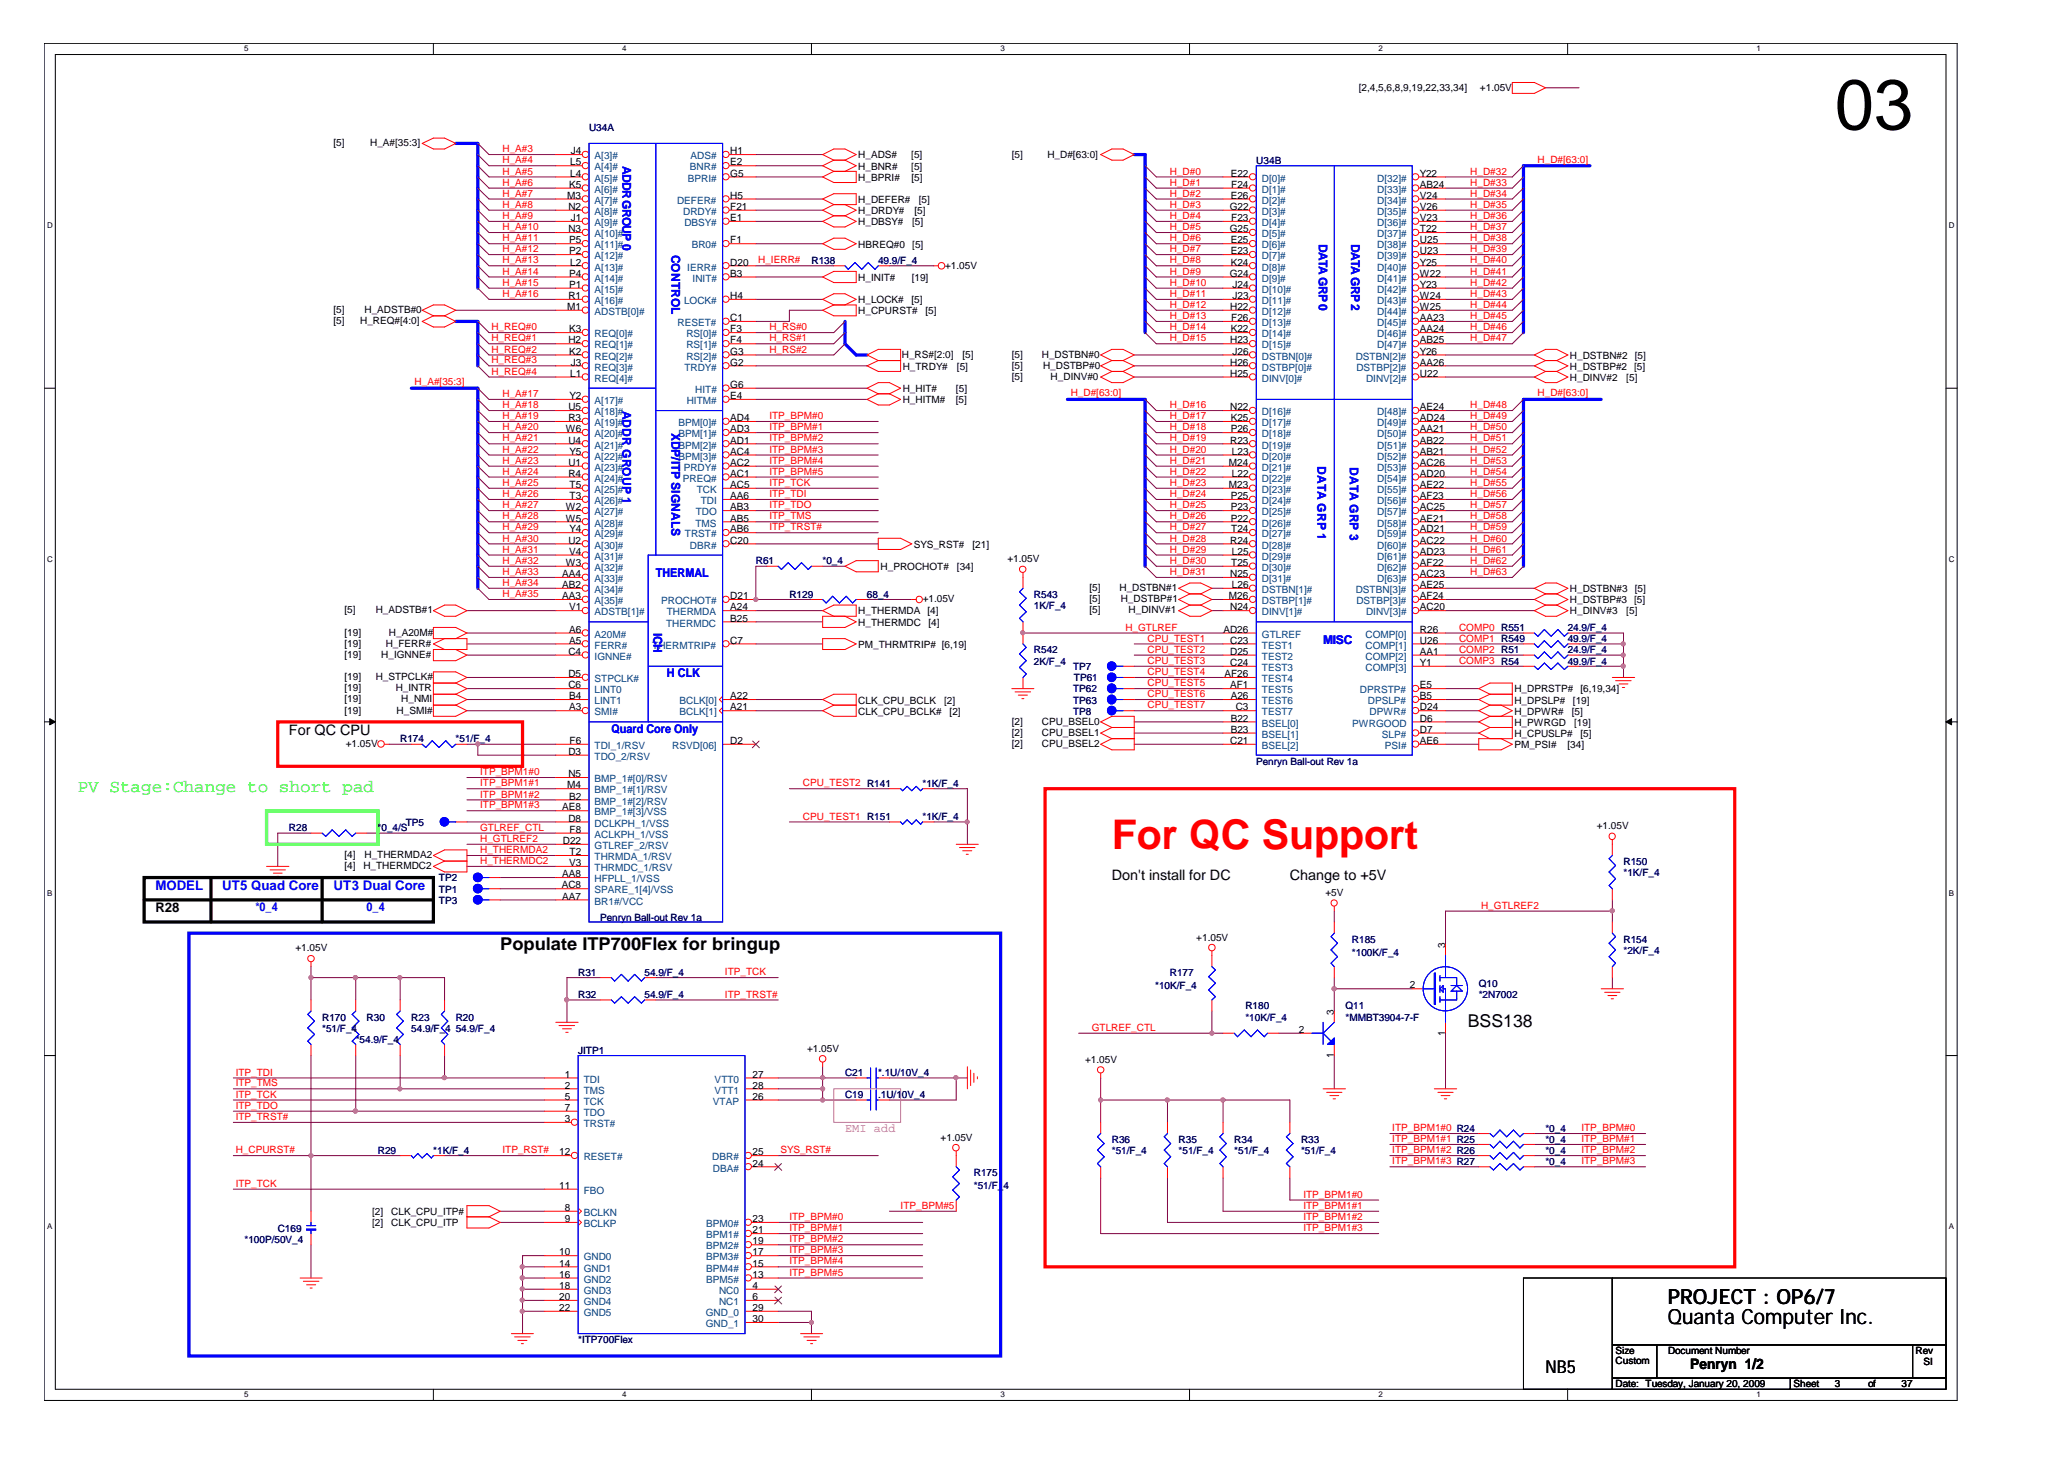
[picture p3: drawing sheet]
<svg xmlns="http://www.w3.org/2000/svg" width="297mm" height="210mm" viewBox="0 0 297 210" stroke-linecap="round" stroke-linejoin="round" font-family="sans-serif">
<defs><g id="words">
<text font-size="10.2" x="264" y="18.6">03</text>
<text font-size="5.9" fill="#f00" x="160" y="122.1">For QC Support</text>
<g font-size="3">
<text x="240" y="190.5">Quanta Computer Inc.</text>
<text x="240" y="187.6">PROJECT : OP6/7</text>
</g>
<text font-size="2.5" fill="#0f0" x="11.2" y="113.9">PV Stage:Change to short pad</text>
<g font-size="2.5">
<text x="72" y="136.6">Populate ITP700Flex for bringup</text>
<text x="211.2" y="147.8">BSS138</text>
<text x="222.4" y="197.6">NB5</text>
</g>
<g font-size="2.1">
<text x="41.6" y="105.8">For QC CPU</text>
<text x="160" y="126.5">Don't install for DC</text>
<text x="185.6" y="126.5">Change to +5V</text>
<text x="243.2" y="197">Penryn 1/2</text>
</g>
<g font-size="1.9" fill="#00f">
<text x="22.4" y="128">MODEL</text>
<text x="32" y="128">UT5 Quad Core</text>
<text x="48" y="128">UT3 Dual Core</text>
</g>
<text font-size="1.9" x="22.4" y="131.2">R28</text>
<g font-size="1.7" fill="#00f">
<text x="89.6" y="23.8" transform="rotate(90 89.6 23.8)">ADDR GROUP 0</text>
<text x="189.7" y="35.1" transform="rotate(90 189.7 35.1)">DATA GRP 0</text>
<text x="194.4" y="35.1" transform="rotate(90 194.4 35.1)">DATA GRP 2</text>
<text x="96.6" y="36.6" transform="rotate(90 96.6 36.6)">CONTROL</text>
<text x="89.6" y="59.1" transform="rotate(90 89.6 59.1)">ADDR GROUP 1</text>
<text x="96.6" y="62.2" transform="rotate(90 96.6 62.2)">XDP/ITP SIGNALS</text>
<text x="189.6" y="67.1" transform="rotate(90 189.6 67.1)">DATA GRP 1</text>
<text x="194.2" y="67.2" transform="rotate(90 194.2 67.2)">DATA GRP 3</text>
<text x="94.4" y="83.1">THERMAL</text>
<text x="94" y="91.1" transform="rotate(90 94 91.1)">ICH</text>
<text x="190.4" y="92.7">MISC</text>
<text x="96" y="97.5">H CLK</text>
<text x="88" y="105.5">Quard Core Only</text>
<text x="36.7" y="131.1">*0_4</text>
<text x="52.7" y="131.1">0_4</text>
</g>
<text font-size="1.7" fill="#f0f" x="121.6" y="162.9">EMI add</text>
<g font-size="1.4">
<text x="195.5" y="13.1">[2,4,5,6,8,9,19,22,33,34]</text>
<text x="212.9" y="13.1">+1.05V</text>
<text x="48" y="21.1">[5]</text>
<text x="53.3" y="21.1">H_A#[35:3]</text>
<text x="82" y="23.8">L5</text>
<text x="82.1" y="22.2">J4</text>
<text x="105.1" y="23.8">E2</text>
<text x="105.1" y="22.2">H1</text>
<text x="123.5" y="22.8">H_ADS#</text>
<text x="131.1" y="22.8">[5]</text>
<text x="145.6" y="22.7">[5]</text>
<text x="150.7" y="22.7">H_D#[63:0]</text>
<text x="81.6" y="28.6">M3</text>
<text x="81.9" y="27">K5</text>
<text x="82" y="25.4">L4</text>
<text x="105.1" y="25.4">G5</text>
<text x="105.1" y="28.6">H5</text>
<text x="123.5" y="24.4">H_BNR#</text>
<text x="123.5" y="26">H_BPRI#</text>
<text x="123.5" y="29.2">H_DEFER#</text>
<text x="131.1" y="24.4">[5]</text>
<text x="131.1" y="26">[5]</text>
<text x="132.2" y="29.2">[5]</text>
<text x="177.1" y="25.4">E22</text>
<text x="177.1" y="28.6">E26</text>
<text x="177.2" y="27">F24</text>
<text x="204.3" y="25.4">Y22</text>
<text x="204.3" y="27">AB24</text>
<text x="204.3" y="28.6">V24</text>
<text x="81.8" y="33.4">N3</text>
<text x="81.8" y="30.2">N2</text>
<text x="81.9" y="35">P5</text>
<text x="82.1" y="31.8">J1</text>
<text x="105.1" y="35">F1</text>
<text x="105.1" y="31.8">E1</text>
<text x="105.1" y="30.2">F21</text>
<text x="123.5" y="30.8">H_DRDY#</text>
<text x="123.5" y="32.4">H_DBSY#</text>
<text x="123.5" y="35.6">HBREQ#0</text>
<text x="131.2" y="32.4">[5]</text>
<text x="131.3" y="35.6">[5]</text>
<text x="131.6" y="30.8">[5]</text>
<text x="177" y="30.2">G22</text>
<text x="177" y="33.4">G25</text>
<text x="177.1" y="35">E25</text>
<text x="177.2" y="31.8">F23</text>
<text x="204.3" y="30.2">V26</text>
<text x="204.3" y="31.8">V23</text>
<text x="204.3" y="33.4">T22</text>
<text x="204.3" y="35">U25</text>
<text x="81.9" y="36.6">P2</text>
<text x="81.9" y="39.8">P4</text>
<text x="81.9" y="41.4">P1</text>
<text x="82" y="38.2">L2</text>
<text x="105.1" y="38.2">D20</text>
<text x="105.1" y="39.8">B3</text>
<text x="123.5" y="40.4">H_INIT#</text>
<text x="131.2" y="40.4">[19]</text>
<text x="136" y="38.7">+1.05V</text>
<text x="177" y="39.8">G24</text>
<text x="177.1" y="36.6">E23</text>
<text x="177.1" y="38.2">K24</text>
<text x="177.3" y="41.4">J24</text>
<text x="204.3" y="36.6">U23</text>
<text x="204.3" y="38.2">Y25</text>
<text x="204.3" y="39.8">W22</text>
<text x="204.3" y="41.4">Y23</text>
<text x="48" y="45.1">[5]</text>
<text x="48" y="46.7">[5]</text>
<text x="51.8" y="46.7">H_REQ#[4:0]</text>
<text x="52.5" y="45.1">H_ADSTB#0</text>
<text x="81.6" y="44.6">M1</text>
<text x="81.8" y="43">R1</text>
<text x="81.9" y="47.8">K3</text>
<text x="105.1" y="43">H4</text>
<text x="105.1" y="46.2">C1</text>
<text x="105.1" y="47.8">F3</text>
<text x="123.5" y="45.2">H_CPURST#</text>
<text x="123.5" y="43.6">H_LOCK#</text>
<text x="131.2" y="43.6">[5]</text>
<text x="133.1" y="45.2">[5]</text>
<text x="177" y="44.6">H22</text>
<text x="177.1" y="47.8">K22</text>
<text x="177.2" y="46.2">F26</text>
<text x="177.3" y="43">J23</text>
<text x="204.3" y="43">W24</text>
<text x="204.3" y="44.6">W25</text>
<text x="204.3" y="46.2">AA23</text>
<text x="204.3" y="47.8">AA24</text>
<text x="81.8" y="49.4">H2</text>
<text x="81.9" y="51">K2</text>
<text x="82.1" y="52.6">J3</text>
<text x="105.1" y="49.4">F4</text>
<text x="105.1" y="51">G3</text>
<text x="105.1" y="52.6">G2</text>
<text x="129.8" y="51.4">H_RS#[2:0]</text>
<text x="129.9" y="53.2">H_TRDY#</text>
<text x="137.7" y="53.2">[5]</text>
<text x="138.5" y="51.4">[5]</text>
<text x="145.6" y="53.1">[5]</text>
<text x="145.6" y="51.4">[5]</text>
<text x="149.9" y="51.4">H_DSTBN#0</text>
<text x="150.1" y="53.1">H_DSTBP#0</text>
<text x="177" y="49.4">H23</text>
<text x="177" y="52.6">H26</text>
<text x="177.3" y="51">J26</text>
<text x="204.3" y="49.4">AB25</text>
<text x="204.3" y="51">Y26</text>
<text x="204.3" y="52.6">AA26</text>
<text x="225.9" y="51.6">H_DSTBN#2</text>
<text x="225.9" y="53.2">H_DSTBP#2 [5]</text>
<text x="235.2" y="51.6">[5]</text>
<text x="81.8" y="59">U5</text>
<text x="82" y="57.4">Y2</text>
<text x="82" y="54.2">L1</text>
<text x="105.1" y="55.8">G6</text>
<text x="105.1" y="57.4">E4</text>
<text x="129.9" y="56.4">H_HIT#</text>
<text x="129.9" y="58">H_HITM#</text>
<text x="137.5" y="58">[5]</text>
<text x="137.6" y="56.4">[5]</text>
<text x="145.6" y="54.7">[5]</text>
<text x="151.2" y="54.7">H_DINV#0</text>
<text x="177" y="59">N22</text>
<text x="177" y="54.2">H25</text>
<text x="204.3" y="59">AE24</text>
<text x="204.3" y="54.2">U22</text>
<text x="225.9" y="54.8">H_DINV#2</text>
<text x="234" y="54.8">[5]</text>
<text x="81.4" y="62.2">W6</text>
<text x="81.8" y="60.6">R3</text>
<text x="81.8" y="63.8">U4</text>
<text x="82" y="65.4">Y5</text>
<text x="105.1" y="60.6">AD4</text>
<text x="105.1" y="62.2">AD3</text>
<text x="105.1" y="63.8">AD1</text>
<text x="105.1" y="65.4">AC4</text>
<text x="177" y="63.8">R23</text>
<text x="177.1" y="60.6">K25</text>
<text x="177.1" y="62.2">P26</text>
<text x="177.2" y="65.4">L23</text>
<text x="204.3" y="60.6">AD24</text>
<text x="204.3" y="62.2">AA21</text>
<text x="204.3" y="63.8">AB22</text>
<text x="204.3" y="65.4">AB21</text>
<text x="81.8" y="67">U1</text>
<text x="81.8" y="68.6">R4</text>
<text x="82" y="70.2">T5</text>
<text x="82" y="71.8">T3</text>
<text x="105.1" y="67">AC2</text>
<text x="105.1" y="68.6">AC1</text>
<text x="105.1" y="70.2">AC5</text>
<text x="105.1" y="71.8">AA6</text>
<text x="176.8" y="67">M24</text>
<text x="176.8" y="70.2">M23</text>
<text x="177.1" y="71.8">P25</text>
<text x="177.2" y="68.6">L22</text>
<text x="204.3" y="67">AC26</text>
<text x="204.3" y="68.6">AD20</text>
<text x="204.3" y="70.2">AE22</text>
<text x="204.3" y="71.8">AF23</text>
<text x="81.4" y="73.4">W2</text>
<text x="81.4" y="75">W5</text>
<text x="82" y="76.6">Y4</text>
<text x="105.1" y="73.4">AB3</text>
<text x="105.1" y="75">AB5</text>
<text x="105.1" y="76.6">AB6</text>
<text x="177.1" y="73.4">P23</text>
<text x="177.1" y="75">P22</text>
<text x="177.2" y="76.6">T24</text>
<text x="204.3" y="73.4">AC25</text>
<text x="204.3" y="75">AE21</text>
<text x="204.3" y="76.6">AD21</text>
<text x="80.9" y="83">AA4</text>
<text x="81.4" y="81.4">W3</text>
<text x="81.8" y="78.2">U2</text>
<text x="81.9" y="79.8">V4</text>
<text x="105.1" y="78.2">C20</text>
<text x="126.7" y="82">H_PROCHOT#</text>
<text x="131.5" y="78.8">SYS_RST#</text>
<text x="137.7" y="82">[34]</text>
<text x="139.9" y="78.8">[21]</text>
<text x="144.9" y="80.9">+1.05V</text>
<text x="177" y="78.2">R24</text>
<text x="177" y="83">N25</text>
<text x="177.2" y="81.4">T25</text>
<text x="177.2" y="79.8">L25</text>
<text x="204.3" y="78.2">AC22</text>
<text x="204.3" y="79.8">AD23</text>
<text x="204.3" y="81.4">AF22</text>
<text x="204.3" y="83">AC23</text>
<text x="49.6" y="88.2">[5]</text>
<text x="54.1" y="88.2">H_ADSTB#1</text>
<text x="80.9" y="84.6">AB2</text>
<text x="80.9" y="86.2">AA3</text>
<text x="81.9" y="87.8">V1</text>
<text x="105.1" y="89.4">B25</text>
<text x="105.1" y="86.2">D21</text>
<text x="105.1" y="87.8">A24</text>
<text x="123.5" y="88.4">H_THERMDA [4]</text>
<text x="132.8" y="86.7">+1.05V</text>
<text x="156.8" y="86.7">[5]</text>
<text x="156.8" y="85.1">[5]</text>
<text x="156.8" y="88.2">[5]</text>
<text x="161.1" y="85.1">H_DSTBN#1</text>
<text x="161.2" y="86.7">H_DSTBP#1</text>
<text x="162.4" y="88.2">H_DINV#1</text>
<text x="176.8" y="86.2">M26</text>
<text x="177" y="87.8">N24</text>
<text x="177.2" y="84.6">L26</text>
<text x="204.3" y="87.8">AC20</text>
<text x="204.3" y="84.6">AE25</text>
<text x="204.3" y="86.2">AF24</text>
<text x="225.9" y="85.2">H_DSTBN#3</text>
<text x="225.9" y="86.8">H_DSTBP#3 [5]</text>
<text x="225.9" y="88.4">H_DINV#3</text>
<text x="234" y="88.4">[5]</text>
<text x="235.2" y="85.2">[5]</text>
<text x="49.6" y="93.1">[19]</text>
<text x="49.6" y="91.5">[19]</text>
<text x="49.6" y="94.7">[19]</text>
<text x="54.9" y="94.7">H_IGNNE#</text>
<text x="55.5" y="93.1">H_FERR#</text>
<text x="56" y="91.5">H_A20M#</text>
<text x="81.8" y="94.2">C4</text>
<text x="81.9" y="91">A6</text>
<text x="81.9" y="92.6">A5</text>
<text x="105.1" y="92.6">C7</text>
<text x="123.5" y="93.2">PM_THRMTRIP# [6,19]</text>
<text x="123.5" y="90">H_THERMDC</text>
<text x="133.6" y="90">[4]</text>
<text x="176" y="91">AD26</text>
<text x="177" y="95.8">C24</text>
<text x="177" y="94.2">D25</text>
<text x="177" y="92.6">C23</text>
<text x="204.3" y="91">R26</text>
<text x="204.3" y="92.6">U26</text>
<text x="204.3" y="94.2">AA1</text>
<text x="204.3" y="95.8">Y1</text>
<text x="49.6" y="99.5">[19]</text>
<text x="49.6" y="101.1">[19]</text>
<text x="49.6" y="97.8">[19]</text>
<text x="54.1" y="97.8">H_STPCLK#</text>
<text x="56.9" y="99.5">H_INTR</text>
<text x="57.7" y="101.1">H_NMI</text>
<text x="81.8" y="99">C6</text>
<text x="81.8" y="97.4">D5</text>
<text x="81.9" y="100.6">B4</text>
<text x="105.1" y="100.6">A22</text>
<text x="123.5" y="101.2">CLK_CPU_BCLK</text>
<text x="135.8" y="101.2">[2]</text>
<text x="176.2" y="97.4">AF26</text>
<text x="177" y="99">AF1</text>
<text x="177.1" y="100.6">A26</text>
<text x="204.3" y="99">E5</text>
<text x="204.3" y="100.6">B5</text>
<text x="217.9" y="101.2">H_DPSLP#</text>
<text x="217.9" y="99.6">H_DPRSTP#</text>
<text x="226.3" y="101.2">[19]</text>
<text x="227.4" y="99.6">[6,19,34]</text>
<text x="49.6" y="102.7">[19]</text>
<text x="49.7" y="107.5">+1.05V</text>
<text x="57.1" y="102.7">H_SMI#</text>
<text x="81.9" y="102.2">A3</text>
<text x="82" y="107">F6</text>
<text x="105.1" y="107">D2</text>
<text x="105.1" y="102.2">A21</text>
<text x="123.5" y="102.8">CLK_CPU_BCLK#</text>
<text x="136.6" y="102.8">[2]</text>
<text x="145.6" y="104.2">[2]</text>
<text x="145.6" y="105.8">[2]</text>
<text x="145.6" y="107.5">[2]</text>
<text x="149.9" y="104.2">CPU_BSEL0</text>
<text x="149.9" y="105.8">CPU_BSEL1</text>
<text x="149.9" y="107.5">CPU_BSEL2</text>
<text x="177" y="107">C21</text>
<text x="177.1" y="103.8">B22</text>
<text x="177.1" y="105.4">B23</text>
<text x="177.8" y="102.2">C3</text>
<text x="204.3" y="102.2">D24</text>
<text x="204.3" y="103.8">D6</text>
<text x="204.3" y="105.4">D7</text>
<text x="204.3" y="107">AE6</text>
<text x="217.9" y="102.8">H_DPWR#</text>
<text x="217.9" y="104.4">H_PWRGD</text>
<text x="217.9" y="106">H_CPUSLP#</text>
<text x="217.9" y="107.6">PM_PSI#</text>
<text x="225.5" y="107.6">[34]</text>
<text x="226.2" y="102.8">[5]</text>
<text x="226.5" y="104.4">[19]</text>
<text x="227.4" y="106">[5]</text>
<text x="81.6" y="113.4">M4</text>
<text x="81.8" y="111.8">N5</text>
<text x="81.8" y="108.6">D3</text>
<text x="80.9" y="116.6">AE8</text>
<text x="81.8" y="118.2">D8</text>
<text x="81.9" y="115">B2</text>
<text x="82" y="119.8">F8</text>
<text x="229.7" y="119.3">+1.05V</text>
<text x="49.6" y="123.5">[4]</text>
<text x="49.6" y="125.1">[4]</text>
<text x="52.3" y="125.1">H_THERMDC2</text>
<text x="52.5" y="123.5">H_THERMDA2</text>
<text x="81" y="121.4">D22</text>
<text x="81.9" y="124.6">V3</text>
<text x="82" y="123">T2</text>
<text x="80.8" y="127.8">AC8</text>
<text x="80.9" y="126.2">AA8</text>
<text x="80.9" y="129.4">AA7</text>
<text x="190.7" y="128.9">+5V</text>
<text x="42.5" y="136.9">+1.05V</text>
<text x="172.1" y="135.3">+1.05V</text>
<text x="207.9" y="136.4" transform="rotate(-90 207.9 136.4)">3</text>
<text x="202.9" y="142.2">2</text>
<text x="186.9" y="148.6">2</text>
<text x="191.9" y="146" transform="rotate(-90 191.9 146)">3</text>
<text x="207.9" y="149" transform="rotate(-90 207.9 149)">1</text>
<text x="81.3" y="155">1</text>
<text x="108.3" y="155">27</text>
<text x="116.1" y="151.3">+1.05V</text>
<text x="156.1" y="152.9">+1.05V</text>
<text x="191.9" y="152.2" transform="rotate(-90 191.9 152.2)">1</text>
<text x="81.3" y="156.6">2</text>
<text x="81.3" y="158.2">5</text>
<text x="81.3" y="159.8">7</text>
<text x="81.3" y="161.4">3</text>
<text x="108.3" y="156.6">28</text>
<text x="108.3" y="158.2">26</text>
<text x="80.5" y="166.2">12</text>
<text x="108.3" y="166.2">25</text>
<text x="108.3" y="167.8">24</text>
<text x="135.3" y="164.1">+1.05V</text>
<text x="80.5" y="171">11</text>
<text x="53.6" y="174.8">[2]</text>
<text x="53.6" y="176.4">[2]</text>
<text x="56.3" y="174.8">CLK_CPU_ITP#</text>
<text x="56.3" y="176.4">CLK_CPU_ITP</text>
<text x="81.3" y="174.2">8</text>
<text x="81.3" y="175.8">9</text>
<text x="108.3" y="175.8">23</text>
<text x="108.3" y="177.4">21</text>
<text x="108.3" y="179">19</text>
<text x="80.5" y="180.6">10</text>
<text x="80.5" y="182.2">14</text>
<text x="80.5" y="183.8">16</text>
<text x="80.5" y="185.4">18</text>
<text x="108.3" y="185.4">4</text>
<text x="108.3" y="180.6">17</text>
<text x="108.3" y="182.2">15</text>
<text x="108.3" y="183.8">13</text>
<text x="80.5" y="187">20</text>
<text x="80.5" y="188.6">22</text>
<text x="108.3" y="187">6</text>
<text x="108.3" y="188.6">29</text>
<text x="108.3" y="190.2">30</text>
<text x="232.5" y="194.8">Size</text>
<text x="232.5" y="196.3">Custom</text>
<text x="240" y="194.8">Document Number</text>
<text x="275.6" y="194.8">Rev</text>
<text x="276.8" y="196.4">SI</text>
<text x="232.5" y="199.6">Date: Tuesday, January 20, 2009</text>
<text x="258.1" y="199.6">Sheet</text>
<text x="264" y="199.6">3</text>
<text x="268.8" y="199.6">of</text>
<text x="273.6" y="199.6">37</text>
</g>
<g font-size="1.4" fill="#f00">
<text x="72.3" y="21.9">H_A#3</text>
<text x="72.3" y="23.5">H_A#4</text>
<text x="221.2" y="23.4">H_D#[63:0]</text>
<text x="72.3" y="25.1">H_A#5</text>
<text x="72.3" y="26.7">H_A#6</text>
<text x="72.3" y="28.3">H_A#7</text>
<text x="72.3" y="29.9">H_A#8</text>
<text x="168.3" y="25.1">H_D#0</text>
<text x="168.3" y="26.7">H_D#1</text>
<text x="168.3" y="28.3">H_D#2</text>
<text x="168.3" y="29.9">H_D#3</text>
<text x="211.5" y="25.1">H_D#32</text>
<text x="211.5" y="26.7">H_D#33</text>
<text x="211.5" y="28.3">H_D#34</text>
<text x="211.5" y="29.9">H_D#35</text>
<text x="72.3" y="31.5">H_A#9</text>
<text x="72.3" y="33.1">H_A#10</text>
<text x="72.3" y="34.7">H_A#11</text>
<text x="168.3" y="31.5">H_D#4</text>
<text x="168.3" y="33.1">H_D#5</text>
<text x="168.3" y="34.7">H_D#6</text>
<text x="211.5" y="31.5">H_D#36</text>
<text x="211.5" y="33.1">H_D#37</text>
<text x="211.5" y="34.7">H_D#38</text>
<text x="72.3" y="36.3">H_A#12</text>
<text x="72.3" y="37.9">H_A#13</text>
<text x="72.3" y="39.5">H_A#14</text>
<text x="72.3" y="41.1">H_A#15</text>
<text x="109.1" y="37.9">H_IERR#</text>
<text x="168.3" y="36.3">H_D#7</text>
<text x="168.3" y="37.9">H_D#8</text>
<text x="168.3" y="39.5">H_D#9</text>
<text x="168.3" y="41.1">H_D#10</text>
<text x="211.5" y="36.3">H_D#39</text>
<text x="211.5" y="37.9">H_D#40</text>
<text x="211.5" y="39.5">H_D#41</text>
<text x="211.5" y="41.1">H_D#42</text>
<text x="70.7" y="47.5">H_REQ#0</text>
<text x="72.3" y="42.7">H_A#16</text>
<text x="110.7" y="47.5">H_RS#0</text>
<text x="168.3" y="42.7">H_D#11</text>
<text x="168.3" y="44.3">H_D#12</text>
<text x="168.3" y="45.9">H_D#13</text>
<text x="168.3" y="47.5">H_D#14</text>
<text x="211.5" y="42.7">H_D#43</text>
<text x="211.5" y="44.3">H_D#44</text>
<text x="211.5" y="45.9">H_D#45</text>
<text x="211.5" y="47.5">H_D#46</text>
<text x="70.7" y="49.1">H_REQ#1</text>
<text x="70.7" y="50.7">H_REQ#2</text>
<text x="70.7" y="52.3">H_REQ#3</text>
<text x="70.7" y="53.9">H_REQ#4</text>
<text x="110.7" y="49.1">H_RS#1</text>
<text x="110.7" y="50.7">H_RS#2</text>
<text x="168.3" y="49.1">H_D#15</text>
<text x="211.5" y="49.1">H_D#47</text>
<text x="59.6" y="55.4">H_A#[35:3]</text>
<text x="72.3" y="57.1">H_A#17</text>
<text x="72.3" y="58.7">H_A#18</text>
<text x="154.1" y="57">H_D#[63:0]</text>
<text x="168.3" y="58.7">H_D#16</text>
<text x="211.5" y="58.7">H_D#48</text>
<text x="221.2" y="57">H_D#[63:0]</text>
<text x="72.3" y="60.3">H_A#19</text>
<text x="72.3" y="61.9">H_A#20</text>
<text x="72.3" y="63.5">H_A#21</text>
<text x="72.3" y="65.1">H_A#22</text>
<text x="110.7" y="63.5">ITP_BPM#2</text>
<text x="110.7" y="65.1">ITP_BPM#3</text>
<text x="110.7" y="60.3">ITP_BPM#0</text>
<text x="110.7" y="61.9">ITP_BPM#1</text>
<text x="168.3" y="60.3">H_D#17</text>
<text x="168.3" y="61.9">H_D#18</text>
<text x="168.3" y="63.5">H_D#19</text>
<text x="168.3" y="65.1">H_D#20</text>
<text x="211.5" y="60.3">H_D#49</text>
<text x="211.5" y="61.9">H_D#50</text>
<text x="211.5" y="63.5">H_D#51</text>
<text x="211.5" y="65.1">H_D#52</text>
<text x="72.3" y="66.7">H_A#23</text>
<text x="72.3" y="68.3">H_A#24</text>
<text x="72.3" y="69.9">H_A#25</text>
<text x="72.3" y="71.5">H_A#26</text>
<text x="110.7" y="71.5">ITP_TDI</text>
<text x="110.7" y="69.9">ITP_TCK</text>
<text x="110.7" y="66.7">ITP_BPM#4</text>
<text x="110.7" y="68.3">ITP_BPM#5</text>
<text x="168.3" y="66.7">H_D#21</text>
<text x="168.3" y="68.3">H_D#22</text>
<text x="168.3" y="69.9">H_D#23</text>
<text x="168.3" y="71.5">H_D#24</text>
<text x="211.5" y="66.7">H_D#53</text>
<text x="211.5" y="68.3">H_D#54</text>
<text x="211.5" y="69.9">H_D#55</text>
<text x="211.5" y="71.5">H_D#56</text>
<text x="72.3" y="73.1">H_A#27</text>
<text x="72.3" y="74.7">H_A#28</text>
<text x="72.3" y="76.3">H_A#29</text>
<text x="72.3" y="77.9">H_A#30</text>
<text x="110.7" y="76.3">ITP_TRST#</text>
<text x="110.7" y="74.7">ITP_TMS</text>
<text x="110.7" y="73.1">ITP_TDO</text>
<text x="168.3" y="73.1">H_D#25</text>
<text x="168.3" y="74.7">H_D#26</text>
<text x="168.3" y="76.3">H_D#27</text>
<text x="168.3" y="77.9">H_D#28</text>
<text x="211.5" y="73.1">H_D#57</text>
<text x="211.5" y="74.7">H_D#58</text>
<text x="211.5" y="76.3">H_D#59</text>
<text x="211.5" y="77.9">H_D#60</text>
<text x="72.3" y="79.5">H_A#31</text>
<text x="72.3" y="81.1">H_A#32</text>
<text x="72.3" y="82.7">H_A#33</text>
<text x="168.3" y="79.5">H_D#29</text>
<text x="168.3" y="81.1">H_D#30</text>
<text x="168.3" y="82.7">H_D#31</text>
<text x="211.5" y="79.5">H_D#61</text>
<text x="211.5" y="81.1">H_D#62</text>
<text x="211.5" y="82.7">H_D#63</text>
<text x="72.3" y="84.3">H_A#34</text>
<text x="72.3" y="85.9">H_A#35</text>
<text x="161.9" y="90.7">H_GTLREF</text>
<text x="165.1" y="92.3">CPU_TEST1</text>
<text x="165.1" y="93.9">CPU_TEST2</text>
<text x="165.1" y="95.5">CPU_TEST3</text>
<text x="209.9" y="90.7">COMP0 R551</text>
<text x="209.9" y="92.3">COMP1 R549</text>
<text x="209.9" y="93.9">COMP2 R51</text>
<text x="209.9" y="95.5">COMP3 R54</text>
<text x="165.1" y="97.1">CPU_TEST4</text>
<text x="165.1" y="98.7">CPU_TEST5</text>
<text x="165.1" y="100.3">CPU_TEST6</text>
<text x="165.1" y="101.9">CPU_TEST7</text>
<text x="69.1" y="111.5">ITP_BPM1#0</text>
<text x="69.1" y="113.1">ITP_BPM1#1</text>
<text x="115.5" y="113.1">CPU_TEST2 R141</text>
<text x="69.1" y="114.7">ITP_BPM1#2</text>
<text x="69.1" y="116.3">ITP_BPM1#3</text>
<text x="69.1" y="119.5">GTLREF_CTL</text>
<text x="115.5" y="117.9">CPU_TEST1 R151</text>
<text x="69.1" y="121.1">H_GTLREF2</text>
<text x="69.1" y="122.7">H_THERMDA2</text>
<text x="69.1" y="124.3">H_THERMDC2</text>
<text x="213.1" y="130.7">H_GTLREF2</text>
<text x="104.3" y="143.5">ITP_TRST#</text>
<text x="104.3" y="140.3">ITP_TCK</text>
<text x="157.1" y="148.3">GTLREF_CTL</text>
<text x="33.9" y="154.7">ITP_TDI</text>
<text x="33.9" y="157.9">ITP_TCK</text>
<text x="33.9" y="161.1">ITP_TRST#</text>
<text x="33.9" y="156.3">ITP_TMS</text>
<text x="33.9" y="159.5">ITP_TDO</text>
<text x="33.9" y="165.9">H_CPURST#</text>
<text x="72.3" y="165.9">ITP_RST#</text>
<text x="112.3" y="165.9">SYS_RST#</text>
<text x="200.3" y="162.7">ITP_BPM1#0 R24</text>
<text x="200.3" y="164.3">ITP_BPM1#1 R25</text>
<text x="200.3" y="165.9">ITP_BPM1#2 R26</text>
<text x="200.3" y="167.5">ITP_BPM1#3 R27</text>
<text x="227.5" y="162.7">ITP_BPM#0</text>
<text x="227.5" y="164.3">ITP_BPM#1</text>
<text x="227.5" y="165.9">ITP_BPM#2</text>
<text x="227.5" y="167.5">ITP_BPM#3</text>
<text x="33.9" y="170.7">ITP_TCK</text>
<text x="129.6" y="173.9">ITP_BPM#5</text>
<text x="187.5" y="173.9">ITP_BPM1#1</text>
<text x="187.5" y="172.3">ITP_BPM1#0</text>
<text x="113.6" y="178.7">ITP_BPM#2</text>
<text x="113.6" y="175.5">ITP_BPM#0</text>
<text x="113.6" y="177.1">ITP_BPM#1</text>
<text x="187.5" y="175.5">ITP_BPM1#2</text>
<text x="187.5" y="177.1">ITP_BPM1#3</text>
<text x="113.6" y="181.9">ITP_BPM#4</text>
<text x="113.6" y="180.3">ITP_BPM#3</text>
<text x="113.6" y="183.5">ITP_BPM#5</text>
</g>
<g font-size="1.4" fill="#000080">
<text x="84.8" y="18.8">U34A</text>
<text x="180.8" y="23.6">U34B</text>
<text x="116.8" y="38">R138</text>
<text x="126.3" y="38">49.9/F_4</text>
<text x="108.8" y="81.2">R61</text>
<text x="118.3" y="81.2">*0_4</text>
<text x="113.6" y="86">R129</text>
<text x="124.7" y="86">68_4</text>
<text x="148.8" y="86">R543</text>
<text x="148.8" y="87.6">1K/F_4</text>
<text x="148.8" y="94">R542</text>
<text x="148.8" y="95.6">2K/F_4</text>
<text x="225.6" y="90.8">24.9/F_4</text>
<text x="225.6" y="92.4">49.9/F_4</text>
<text x="225.6" y="94">24.9/F_4</text>
<text x="225.6" y="95.6">49.9/F_4</text>
<text x="154.4" y="101.2">TP63</text>
<text x="154.4" y="99.6">TP62</text>
<text x="154.4" y="96.4">TP7</text>
<text x="154.5" y="98">TP61</text>
<text x="57.6" y="106.8">R174</text>
<text x="65.5" y="106.8">*51/F_4</text>
<text x="154.4" y="102.8">TP8</text>
<text x="132.7" y="113.2">*1K/F_4</text>
<text x="180.8" y="110">Penryn Ball-out Rev 1a</text>
<text x="41.6" y="119.6">R28</text>
<text x="54.3" y="119.6">*0_4/S</text>
<text x="58.4" y="118.8">TP5</text>
<text x="132.7" y="118">*1K/F_4</text>
<text x="233.6" y="124.4">R150</text>
<text x="233.6" y="126">*1K/F_4</text>
<text x="63.2" y="130">TP3</text>
<text x="63.2" y="126.8">TP2</text>
<text x="63.2" y="128.4">TP1</text>
<text x="86.4" y="132.4">Penryn Ball-out Rev 1a</text>
<text x="194.5" y="135.6">R185</text>
<text x="194.5" y="137.6">*100K/F_4</text>
<text x="233.6" y="135.6">R154</text>
<text x="233.6" y="137.2">*2K/F_4</text>
<text x="83.2" y="143.6">R32</text>
<text x="83.2" y="140.4">R31</text>
<text x="92.7" y="143.6">54.9/F_4</text>
<text x="92.7" y="140.4">54.9/F_4</text>
<text x="166.2" y="142.3">*10K/F_4</text>
<text x="168.3" y="140.4">R177</text>
<text x="212.8" y="142">Q10</text>
<text x="212.8" y="143.6">*2N7002</text>
<text x="46.4" y="146.8">R170</text>
<text x="46.4" y="148.4">*51/F_4</text>
<text x="52.7" y="146.8">R30</text>
<text x="59.2" y="146.8">R23</text>
<text x="59.2" y="148.4">54.9/F_4</text>
<text x="65.6" y="146.8">R20</text>
<text x="65.6" y="148.4">54.9/F_4</text>
<text x="179.2" y="145.2">R180</text>
<text x="179.2" y="146.8">*10K/F_4</text>
<text x="193.6" y="145.2">Q11</text>
<text x="193.6" y="146.8">*MMBT3904-7-F</text>
<text x="51.2" y="150">*54.9/F_4</text>
<text x="83.2" y="151.6">JITP1</text>
<text x="121.6" y="154.8">C21</text>
<text x="126.3" y="154.8">*.1U/10V_4</text>
<text x="121.6" y="158">C19</text>
<text x="126.3" y="158">.1U/10V_4</text>
<text x="54.4" y="166">R29</text>
<text x="62.3" y="166">*1K/F_4</text>
<text x="160" y="164.4">R36</text>
<text x="160" y="166">*51/F_4</text>
<text x="169.6" y="164.4">R35</text>
<text x="169.6" y="166">*51/F_4</text>
<text x="177.6" y="164.4">R34</text>
<text x="177.6" y="166">*51/F_4</text>
<text x="187.2" y="164.4">R33</text>
<text x="187.2" y="166">*51/F_4</text>
<text x="222.4" y="166">*0_4</text>
<text x="222.4" y="167.6">*0_4</text>
<text x="222.4" y="164.4">*0_4</text>
<text x="222.4" y="162.8">*0_4</text>
<text x="140.1" y="169.2">R175</text>
<text x="140.1" y="171.1">*51/F_4</text>
<text x="35.2" y="178.8">*100P/50V_4</text>
<text x="40" y="177.2">C169</text>
<text x="83.2" y="193.2">*ITP700Flex</text>
</g>
<g font-size="1.4" fill="#004080">
<text x="85.6" y="22.9">A[3]#</text>
<text x="99.4" y="22.9">ADS#</text>
<text x="85.6" y="24.5">A[4]#</text>
<text x="85.6" y="26.1">A[5]#</text>
<text x="85.6" y="27.7">A[6]#</text>
<text x="85.6" y="29.3">A[7]#</text>
<text x="97.4" y="29.3">DEFER#</text>
<text x="99" y="26.1">BPRI#</text>
<text x="99.3" y="24.5">BNR#</text>
<text x="181.6" y="26.1">D[0]#</text>
<text x="181.6" y="27.7">D[1]#</text>
<text x="181.6" y="29.3">D[2]#</text>
<text x="198.2" y="26.1">D[32]#</text>
<text x="198.2" y="27.7">D[33]#</text>
<text x="198.2" y="29.3">D[34]#</text>
<text x="85.6" y="34.1">A[10]#</text>
<text x="85.6" y="35.7">A[11]#</text>
<text x="85.6" y="30.9">A[8]#</text>
<text x="85.6" y="32.5">A[9]#</text>
<text x="98.3" y="30.9">DRDY#</text>
<text x="98.5" y="32.5">DBSY#</text>
<text x="99.5" y="35.7">BR0#</text>
<text x="181.6" y="30.9">D[3]#</text>
<text x="181.6" y="32.5">D[4]#</text>
<text x="181.6" y="34.1">D[5]#</text>
<text x="181.6" y="35.7">D[6]#</text>
<text x="198.2" y="30.9">D[35]#</text>
<text x="198.2" y="32.5">D[36]#</text>
<text x="198.2" y="34.1">D[37]#</text>
<text x="198.2" y="35.7">D[38]#</text>
<text x="85.6" y="37.3">A[12]#</text>
<text x="85.6" y="38.9">A[13]#</text>
<text x="85.6" y="40.5">A[14]#</text>
<text x="98.9" y="38.9">IERR#</text>
<text x="99.7" y="40.5">INIT#</text>
<text x="181.6" y="37.3">D[7]#</text>
<text x="181.6" y="38.9">D[8]#</text>
<text x="181.6" y="40.5">D[9]#</text>
<text x="198.2" y="37.3">D[39]#</text>
<text x="198.2" y="38.9">D[40]#</text>
<text x="198.2" y="40.5">D[41]#</text>
<text x="85.6" y="42.1">A[15]#</text>
<text x="85.6" y="43.7">A[16]#</text>
<text x="85.6" y="45.3">ADSTB[0]#</text>
<text x="97.5" y="46.9">RESET#</text>
<text x="98.4" y="43.7">LOCK#</text>
<text x="181.6" y="42.1">D[10]#</text>
<text x="181.6" y="43.7">D[11]#</text>
<text x="181.6" y="45.3">D[12]#</text>
<text x="181.6" y="46.9">D[13]#</text>
<text x="198.2" y="42.1">D[42]#</text>
<text x="198.2" y="43.7">D[43]#</text>
<text x="198.2" y="45.3">D[44]#</text>
<text x="198.2" y="46.9">D[45]#</text>
<text x="85.6" y="48.5">REQ[0]#</text>
<text x="85.6" y="50.1">REQ[1]#</text>
<text x="85.6" y="51.7">REQ[2]#</text>
<text x="85.6" y="53.3">REQ[3]#</text>
<text x="98.5" y="53.3">TRDY#</text>
<text x="98.8" y="48.5">RS[0]#</text>
<text x="98.8" y="50.1">RS[1]#</text>
<text x="98.8" y="51.7">RS[2]#</text>
<text x="181.6" y="48.5">D[14]#</text>
<text x="181.6" y="50.1">D[15]#</text>
<text x="181.6" y="51.7">DSTBN[0]#</text>
<text x="181.6" y="53.3">DSTBP[0]#</text>
<text x="195.1" y="51.7">DSTBN[2]#</text>
<text x="195.2" y="53.3">DSTBP[2]#</text>
<text x="198.2" y="48.5">D[46]#</text>
<text x="198.2" y="50.1">D[47]#</text>
<text x="85.6" y="58.1">A[17]#</text>
<text x="85.6" y="59.7">A[18]#</text>
<text x="85.6" y="54.9">REQ[4]#</text>
<text x="98.8" y="58.1">HITM#</text>
<text x="100" y="56.5">HIT#</text>
<text x="181.6" y="59.7">D[16]#</text>
<text x="181.6" y="54.9">DINV[0]#</text>
<text x="196.6" y="54.9">DINV[2]#</text>
<text x="198.2" y="59.7">D[48]#</text>
<text x="85.6" y="61.3">A[19]#</text>
<text x="85.6" y="62.9">A[20]#</text>
<text x="85.6" y="64.5">A[21]#</text>
<text x="97.6" y="61.3">BPM[0]#</text>
<text x="97.6" y="62.9">BPM[1]#</text>
<text x="97.6" y="64.5">BPM[2]#</text>
<text x="181.6" y="61.3">D[17]#</text>
<text x="181.6" y="62.9">D[18]#</text>
<text x="181.6" y="64.5">D[19]#</text>
<text x="198.2" y="61.3">D[49]#</text>
<text x="198.2" y="62.9">D[50]#</text>
<text x="198.2" y="64.5">D[51]#</text>
<text x="85.6" y="66.1">A[22]#</text>
<text x="85.6" y="67.7">A[23]#</text>
<text x="85.6" y="69.3">A[24]#</text>
<text x="85.6" y="70.9">A[25]#</text>
<text x="97.6" y="66.1">BPM[3]#</text>
<text x="98.3" y="69.3">PREQ#</text>
<text x="98.4" y="67.7">PRDY#</text>
<text x="100.2" y="70.9">TCK</text>
<text x="181.6" y="66.1">D[20]#</text>
<text x="181.6" y="67.7">D[21]#</text>
<text x="181.6" y="69.3">D[22]#</text>
<text x="181.6" y="70.9">D[23]#</text>
<text x="198.2" y="66.1">D[52]#</text>
<text x="198.2" y="67.7">D[53]#</text>
<text x="198.2" y="69.3">D[54]#</text>
<text x="198.2" y="70.9">D[55]#</text>
<text x="85.6" y="72.5">A[26]#</text>
<text x="85.6" y="74.1">A[27]#</text>
<text x="85.6" y="75.7">A[28]#</text>
<text x="85.6" y="77.3">A[29]#</text>
<text x="98.6" y="77.3">TRST#</text>
<text x="100.1" y="75.7">TMS</text>
<text x="100.1" y="74.1">TDO</text>
<text x="100.8" y="72.5">TDI</text>
<text x="181.6" y="72.5">D[24]#</text>
<text x="181.6" y="74.1">D[25]#</text>
<text x="181.6" y="75.7">D[26]#</text>
<text x="181.6" y="77.3">D[27]#</text>
<text x="198.2" y="72.5">D[56]#</text>
<text x="198.2" y="74.1">D[57]#</text>
<text x="198.2" y="75.7">D[58]#</text>
<text x="198.2" y="77.3">D[59]#</text>
<text x="85.6" y="78.9">A[30]#</text>
<text x="85.6" y="80.5">A[31]#</text>
<text x="85.6" y="82.1">A[32]#</text>
<text x="85.6" y="83.7">A[33]#</text>
<text x="99.3" y="78.9">DBR#</text>
<text x="181.6" y="78.9">D[28]#</text>
<text x="181.6" y="80.5">D[29]#</text>
<text x="181.6" y="82.1">D[30]#</text>
<text x="181.6" y="83.7">D[31]#</text>
<text x="198.2" y="78.9">D[60]#</text>
<text x="198.2" y="80.5">D[61]#</text>
<text x="198.2" y="82.1">D[62]#</text>
<text x="198.2" y="83.7">D[63]#</text>
<text x="85.6" y="88.5">ADSTB[1]#</text>
<text x="85.6" y="85.3">A[34]#</text>
<text x="85.6" y="86.9">A[35]#</text>
<text x="95.1" y="86.9">PROCHOT#</text>
<text x="95.9" y="88.5">THERMDA</text>
<text x="181.6" y="88.5">DINV[1]#</text>
<text x="181.6" y="85.3">DSTBN[1]#</text>
<text x="181.6" y="86.9">DSTBP[1]#</text>
<text x="195.1" y="85.3">DSTBN[3]#</text>
<text x="195.2" y="86.9">DSTBP[3]#</text>
<text x="196.6" y="88.5">DINV[3]#</text>
<text x="85.6" y="91.8">A20M#</text>
<text x="85.6" y="93.3">FERR#</text>
<text x="85.6" y="94.9">IGNNE#</text>
<text x="93.9" y="93.3">THERMTRIP#</text>
<text x="95.8" y="90.1">THERMDC</text>
<text x="181.6" y="91.8">GTLREF</text>
<text x="181.6" y="94.9">TEST2</text>
<text x="181.6" y="93.3">TEST1</text>
<text x="196.5" y="91.8">COMP[0]</text>
<text x="196.5" y="93.3">COMP[1]</text>
<text x="196.5" y="94.9">COMP[2]</text>
<text x="85.6" y="99.8">LINT0</text>
<text x="85.6" y="101.3">LINT1</text>
<text x="85.6" y="98.1">STPCLK#</text>
<text x="97.8" y="101.3">BCLK[0]</text>
<text x="181.6" y="99.8">TEST5</text>
<text x="181.6" y="96.5">TEST3</text>
<text x="181.6" y="98.1">TEST4</text>
<text x="181.6" y="101.3">TEST6</text>
<text x="195.7" y="99.8">DPRSTP#</text>
<text x="196.5" y="96.5">COMP[3]</text>
<text x="196.8" y="101.3">DPSLP#</text>
<text x="85.6" y="107.8">TDI_1/RSV</text>
<text x="85.6" y="102.9">SMI#</text>
<text x="96.7" y="107.8">RSVD[06]</text>
<text x="97.8" y="102.9">BCLK[1]</text>
<text x="181.6" y="104.5">BSEL[0]</text>
<text x="181.6" y="106.1">BSEL[1]</text>
<text x="181.6" y="107.8">BSEL[2]</text>
<text x="181.6" y="102.9">TEST7</text>
<text x="194.6" y="104.5">PWRGOOD</text>
<text x="197.1" y="102.9">DPWR#</text>
<text x="198.8" y="106.1">SLP#</text>
<text x="199.3" y="107.8">PSI#</text>
<text x="85.6" y="112.5">BMP_1#[0]/RSV</text>
<text x="85.6" y="109.3">TDO_2/RSV</text>
<text x="85.6" y="114.1">BMP_1#[1]/RSV</text>
<text x="85.6" y="115.8">BMP_1#[2]/RSV</text>
<text x="85.6" y="118.9">DCLKPH_1/VSS</text>
<text x="85.6" y="117.3">BMP_1#[3]/VSS</text>
<text x="85.6" y="123.8">THRMDA_1/RSV</text>
<text x="85.6" y="125.3">THRMDC_1/RSV</text>
<text x="85.6" y="122.1">GTLREF_2/RSV</text>
<text x="85.6" y="120.5">ACLKPH_1/VSS</text>
<text x="85.6" y="126.9">HFPLL_1/VSS</text>
<text x="85.6" y="128.5">SPARE_1[4]/VSS</text>
<text x="85.6" y="130.1">BR1#/VCC</text>
<text x="84" y="155.8">TDI</text>
<text x="102.8" y="155.8">VTT0</text>
<text x="84" y="157.3">TMS</text>
<text x="84" y="158.9">TCK</text>
<text x="84" y="160.5">TDO</text>
<text x="102.6" y="158.9">VTAP</text>
<text x="102.8" y="157.3">VTT1</text>
<text x="84" y="162.2">TRST#</text>
<text x="84" y="166.9">RESET#</text>
<text x="102.5" y="166.9">DBR#</text>
<text x="84" y="171.8">FBO</text>
<text x="102.6" y="168.5">DBA#</text>
<text x="84" y="174.9">BCLKN</text>
<text x="84" y="176.5">BCLKP</text>
<text x="101.6" y="176.5">BPM0#</text>
<text x="101.6" y="178.2">BPM1#</text>
<text x="101.6" y="179.8">BPM2#</text>
<text x="84" y="181.3">GND0</text>
<text x="84" y="182.9">GND1</text>
<text x="84" y="184.5">GND2</text>
<text x="101.6" y="181.3">BPM3#</text>
<text x="101.6" y="182.9">BPM4#</text>
<text x="101.6" y="184.5">BPM5#</text>
<text x="84" y="186.2">GND3</text>
<text x="84" y="187.8">GND4</text>
<text x="84" y="189.3">GND5</text>
<text x="101.6" y="189.3">GND_0</text>
<text x="101.6" y="190.9">GND_1</text>
<text x="103.5" y="186.2">NC0</text>
<text x="103.5" y="187.8">NC1</text>
</g>
<g font-size="1.1">
<text x="35.1" y="7.4">5</text>
<text x="89.5" y="7.4">4</text>
<text x="143.9" y="7.4">3</text>
<text x="198.3" y="7.4">2</text>
<text x="252.7" y="7.4">1</text>
<text x="6.8" y="32.8">D</text>
<text x="280.4" y="32.8">D</text>
<text x="6.8" y="80.8">C</text>
<text x="280.4" y="80.8">C</text>
<text x="6.8" y="128.8">B</text>
<text x="280.4" y="128.8">B</text>
<text x="6.8" y="176.8">A</text>
<text x="280.4" y="176.8">A</text>
<text x="35.1" y="201">5</text>
<text x="89.5" y="201">4</text>
<text x="143.9" y="201">3</text>
<text x="198.3" y="201">2</text>
<text x="252.7" y="201">1</text>
</g>
</g></defs>
<g fill="none" stroke="#000" stroke-width=".14">
<path d="M6.3 6.2h275.3v195.3h-275.3zM8 7.8h272v192.1h-272zM62.4 6.2v1.6M116.8 6.2v1.6M171.2 6.2v1.6M225.6 6.2v1.6M6.3 55.9h1.7M280 55.9h1.6M6.3 103.9h1.7M280 103.9h1.6M6.3 151.9h1.7M280 151.9h1.6"/>
<path d="M62.4 199.9v1.6M116.8 199.9v1.6M171.2 199.9v1.6M219.2 183.9h12.8v16h-12.8zM225.6 199.9v1.6M232 183.9h48v9.6h-48zM232 193.5h6.4v4.8h-6.4zM232 198.3h25.6v1.6h-25.6zM238.4 193.5h41.6v4.8h-41.6zM257.6 198.3h22.4v1.6h-22.4zM275.2 193.5h4.8v4.8h-4.8z"/>
</g>
<g fill="#000" stroke="#000" stroke-width=".14">
<path d="M7.2 103.4l.8 .5-.8 .4z" fill-rule="evenodd"/>
<path d="M280 103.9l.8-.5v.9z" fill-rule="evenodd"/>
</g>
<g fill="none" stroke="#800040" stroke-width=".14">
<path d="M222.4 12.6h4.8M68.7 20.6l1.7 1.6h9.6M68.7 22.2l1.7 1.6h9.6M68.7 23.8l1.7 1.7h9.6M68.7 25.5l1.7 1.6h9.6M68.7 27.1l1.7 1.5h9.6M68.7 28.6l1.7 1.6h9.6M68.7 30.2l1.7 1.6h9.6M68.7 31.8l1.7 1.7h9.6M68.7 33.5l1.7 1.6h9.6M68.7 35.1l1.7 1.5h9.6M68.7 36.6l1.7 1.6h9.6"/>
<path d="M68.7 38.2l1.7 1.6h9.6M68.7 39.8l1.7 1.7h9.6M108.8 22.2h9.6M108.8 23.8h9.6M108.8 25.5h9.6M108.8 28.6h9.6M108.8 30.2h9.6M108.8 31.8h9.6M108.8 35.1h9.6M108.8 38.2h11.2M108.8 39.8h9.6M128 38.2h6.4"/>
<path d="M164.8 23.8l1.6 1.7h9.6M164.8 25.5l1.6 1.6h9.6M164.8 27.1l1.6 1.5h9.6M164.8 28.6l1.6 1.6h9.6M164.8 30.2l1.6 1.6h9.6M164.8 31.8l1.6 1.7h9.6M164.8 33.5l1.6 1.6h9.6M164.8 35.1l1.6 1.5h9.6M164.8 36.6l1.6 1.6h9.6M164.8 38.2l1.6 1.6h9.6M164.8 39.8l1.6 1.7h9.6M219.2 23.8l-1.6 1.7h-9.6"/>
<path d="M219.2 25.5l-1.6 1.6h-9.6M219.2 27.1l-1.6 1.5h-9.6M219.2 28.6l-1.6 1.6h-9.6M219.2 30.2l-1.6 1.6h-9.6M219.2 31.8l-1.6 1.7h-9.6M219.2 33.5l-1.6 1.6h-9.6M219.2 35.1l-1.6 1.5h-9.6M219.2 36.6l-1.6 1.6h-9.6M219.2 38.2l-1.6 1.6h-9.6M219.2 39.8l-1.6 1.7h-9.6M65.6 44.6h14.4M68.7 41.5l1.7 1.6h9.6"/>
<path d="M68.7 55.9l1.7 1.6h9.6M68.7 57.5l1.7 1.6h9.6M68.7 59.1l1.7 1.5h9.6M68.7 51.1l1.7 1.5h9.6M68.7 46.2l1.7 1.7h9.6M68.7 47.9l1.7 1.6h9.6M68.7 49.5l1.7 1.6h9.6M68.7 52.6l1.7 1.6h9.6M108.8 43.1h9.6M108.8 57.5h16M108.8 55.9h16M108.8 52.6h16"/>
<path d="M118.4 44.6h-4.8v1.6h-4.8M121.6 46.2l-1.6 1.7h-11.2M121.6 47.9l-1.6 1.6h-11.2M121.6 49.5l-1.6 1.6h-11.2M163.2 52.6h12.8M163.2 51.1h12.8M163.2 54.2h12.8M164.8 41.5l1.6 1.6h9.6M164.8 43.1l1.6 1.5h9.6M164.8 57.5l1.6 1.6h9.6M164.8 59.1l1.6 1.5h9.6M164.8 44.6l1.6 1.6h9.6"/>
<path d="M164.8 46.2l1.6 1.7h9.6M164.8 47.9l1.6 1.6h9.6M208 52.6h12.8M208 51.1h12.8M208 54.2h12.8M219.2 41.5l-1.6 1.6h-9.6M219.2 43.1l-1.6 1.5h-9.6M219.2 57.5l-1.6 1.6h-9.6M219.2 59.1l-1.6 1.5h-9.6M219.2 44.6l-1.6 1.6h-9.6M219.2 46.2l-1.6 1.7h-9.6M219.2 47.9l-1.6 1.6h-9.6"/>
<path d="M68.7 60.6l1.7 1.6h9.6M68.7 62.2l1.7 1.7h9.6M68.7 63.9l1.7 1.6h9.6M68.7 65.5l1.7 1.6h9.6M68.7 67.1l1.7 1.5h9.6M68.7 68.6l1.7 1.6h9.6M68.7 70.2l1.7 1.7h9.6M68.7 71.9l1.7 1.6h9.6M68.7 73.5l1.7 1.6h9.6M68.7 75.1l1.7 1.5h9.6M68.7 76.6l1.7 1.6h9.6M68.7 78.2l1.7 1.7h9.6"/>
<path d="M68.7 79.9l1.7 1.6h9.6M108.8 60.6h17.6M108.8 62.2h17.6M108.8 63.9h17.6M108.8 65.5h17.6M108.8 67.1h17.6M108.8 68.6h17.6M108.8 70.2h17.6M108.8 71.9h17.6M108.8 73.5h17.6M108.8 75.1h17.6M108.8 76.6h17.6"/>
<path d="M108.8 78.2h17.6M164.8 60.6l1.6 1.6h9.6M164.8 62.2l1.6 1.7h9.6M164.8 63.9l1.6 1.6h9.6M164.8 65.5l1.6 1.6h9.6M164.8 67.1l1.6 1.5h9.6M164.8 68.6l1.6 1.6h9.6M164.8 70.2l1.6 1.7h9.6M164.8 71.9l1.6 1.6h9.6M164.8 73.5l1.6 1.6h9.6M164.8 75.1l1.6 1.5h9.6M164.8 76.6l1.6 1.6h9.6"/>
<path d="M164.8 78.2l1.6 1.7h9.6M164.8 79.9l1.6 1.6h9.6M219.2 60.6l-1.6 1.6h-9.6M219.2 62.2l-1.6 1.7h-9.6M219.2 63.9l-1.6 1.6h-9.6M219.2 65.5l-1.6 1.6h-9.6M219.2 67.1l-1.6 1.5h-9.6M219.2 68.6l-1.6 1.6h-9.6M219.2 70.2l-1.6 1.7h-9.6M219.2 71.9l-1.6 1.6h-9.6M219.2 73.5l-1.6 1.6h-9.6M219.2 75.1l-1.6 1.5h-9.6"/>
<path d="M219.2 76.6l-1.6 1.6h-9.6M219.2 78.2l-1.6 1.7h-9.6M219.2 79.9l-1.6 1.6h-9.6M67.2 87.9h12.8M67.2 91.1h12.8M67.2 92.6h12.8M67.2 94.2h12.8M67.2 99.1h12.8M67.2 97.5h12.8M68.7 81.5l1.7 1.6h9.6M68.7 83.1l1.7 1.5h9.6M68.7 84.6l1.7 1.6h9.6"/>
<path d="M108.8 87.9h9.6M108.8 92.6h9.6M108.8 89.5h9.6M110.4 81.5h-1.6v4.7h8M118.4 81.5h3.2M124.8 86.2h6.4M147.2 91.1h28.8M163.2 92.6h12.8M163.2 94.2h12.8M163.2 99.1h12.8M163.2 95.9h12.8M163.2 97.5h12.8"/>
<path d="M164.8 81.5l1.6 1.6h9.6M174.4 84.6h1.6M174.4 86.2h1.6M174.4 87.9h1.6M208 84.6h12.8M208 86.2h12.8M208 87.9h12.8M208 91.1h11.2M208 92.6h11.2M208 94.2h11.2M208 99.1h4.8M208 95.9h11.2"/>
<path d="M219.2 81.5l-1.6 1.6h-9.6M227.2 91.1h6.4v6.4M227.2 92.6h6.4M227.2 94.2h6.4M227.2 95.9h6.4M44.7 119.9h-4.7v4.7M52.7 119.9h27.3M56 107.1h3.2M67.2 100.6h12.8M67.2 102.2h12.8M67.2 107.1h12.8M67.2 118.3h12.8"/>
<path d="M67.2 113.5h12.8M67.2 111.9h12.8M67.2 115.1h12.8M67.2 116.6h12.8M68.7 107.1v1.5h11.3M108.8 100.6h9.6M108.8 102.2h9.6M113.6 118.3h14.4M113.6 113.5h14.4M134.4 118.3h4.8M134.4 113.5h4.8v8M163.2 100.6h12.8"/>
<path d="M163.2 102.2h12.8M163.2 103.9h12.8M163.2 105.5h12.8M163.2 107.1h12.8M208 100.6h4.8M208 102.2h4.8M208 103.9h4.8M208 105.5h4.8M208 107.1h4.8M44.7 139.1v4.8M67.2 121.5h12.8M67.2 123.1h12.8"/>
<path d="M67.2 124.6h12.8M72 126.3h8M72 127.9h8M72 129.5h8M192 131.1v1.5M232 131.1h-24v4.8M232 129.5v3.1M33.6 156.6h44.8M33.6 155.1h44.8M33.6 158.3h44.8M33.6 159.9h44.8M44.7 151.9v22.4"/>
<path d="M44.7 140.6h19.3v3.3M51.2 140.6v3.3M51.2 151.9v8M57.6 140.6v3.3M57.6 151.9v4.7M64 151.9v3.2M81.6 143.9h4.8M86.4 140.6h-4.8v6.5M94.4 143.9h17.6M94.4 140.6h17.6M112 156.6h6.4M112 155.1h11.2"/>
<path d="M112 158.3h11.2M118.4 153.5v4.8M128 155.1h11.2M137.6 155.1v3.2h-9.6M155.2 148.6h20.8M158.4 158.3h27.2v3.2M158.4 155.1v6.4M168 158.3v3.2M174.4 145.5v3.1M176 158.3v3.2M184 148.6h3.2M192 140.6v4.9"/>
<path d="M192 151.9v4.7M192 142.3h11.2M208 148.6v8M232 140.6v1.7M33.6 166.3h24M33.6 161.5h44.8M33.6 171.1h44.8M44.7 179.1v4.8M64 166.3h14.4M72 175.9h6.4M72 174.3h6.4M112 166.3h14.4"/>
<path d="M112 175.9h20.8M112 179.1h20.8M112 177.5h20.8M128 174.3h9.6M158.4 169.5v8h40M168 169.5v6.4h30.4M176 169.5v4.8h22.4M185.6 169.5v3.1h12.8M200 166.3h12.8M200 163.1h12.8M200 164.6h12.8M200 167.9h12.8"/>
<path d="M220.8 166.3h16M220.8 163.1h16M220.8 164.6h16M220.8 167.9h16M75.2 182.3h3.2M75.2 183.9h3.2M75.2 185.5h3.2M75.2 188.7h3.2M75.2 187.1h3.2M78.4 180.7h-3.2v11.2M112 180.7h20.8M112 182.3h20.8"/>
<path d="M112 183.9h20.8M112 188.7h4.8v3.2M112 190.3h4.8"/>
</g>
<path d="M65.6 20.6h3.1v20.9M163.2 22.2h1.6v25.7M228.8 23.8h-9.6v24.1M59.2 55.9h9.5v28.7M65.6 46.2h3.1v6.4M121.6 46.2v3.3l1.6 1.6h1.6M153.6 57.5h11.2v24M230.4 57.5h-11.2v24M27.2 134.3h116.8v60.8h-116.8z" fill="none" stroke="#00f" stroke-width=".47"/>
<g fill="#f0f" stroke="#f0f" stroke-width=".14">
<circle cx="108.8" cy="86.2" r=".3"/>
<circle cx="233.5" cy="95.8" r=".31"/>
<circle cx="233.6" cy="94.2" r=".3"/>
<circle cx="147.2" cy="91" r=".3"/>
<circle cx="233.6" cy="92.6" r=".3"/>
<circle cx="44.7" cy="140.6" r=".3"/>
<circle cx="118.4" cy="158.3" r=".3"/>
<circle cx="75.1" cy="188.6" r=".3"/>
<circle cx="75.1" cy="187" r=".3"/>
<circle cx="116.8" cy="190.3" r=".3"/>
<circle cx="51.1" cy="140.6" r=".3"/>
<circle cx="118.4" cy="156.6" r=".3"/>
<circle cx="118.4" cy="155" r=".3"/>
<circle cx="57.5" cy="140.6" r=".3"/>
<circle cx="64" cy="155" r=".31"/>
<circle cx="57.5" cy="156.6" r=".3"/>
<circle cx="51.1" cy="159.8" r=".31"/>
<circle cx="81.5" cy="143.8" r=".31"/>
<circle cx="137.5" cy="155" r=".3"/>
<circle cx="75.1" cy="183.8" r=".31"/>
<circle cx="75.1" cy="182.3" r=".3"/>
<circle cx="44.7" cy="166.3" r=".3"/>
<circle cx="139.2" cy="118.2" r=".3"/>
<circle cx="75.1" cy="185.4" r=".3"/>
<circle cx="192" cy="142.2" r=".31"/>
<circle cx="174.4" cy="148.6" r=".3"/>
<circle cx="158.4" cy="158.3" r=".3"/>
<circle cx="176" cy="158.3" r=".31"/>
<circle cx="168" cy="158.3" r=".31"/>
<circle cx="68.8" cy="107" r=".3"/>
<circle cx="232" cy="131" r=".31"/>
</g>
<g fill="none" stroke="#f00" stroke-width=".14">
<path d="M217.6 11.9h3.2l1.6 .7-1.6 .8h-3.2zM60.7 20.6l1.7-.7h1.6l1.6 .7-1.6 .8h-1.6zM118.4 25.5l1.6-.8h3.2v1.6h-3.2zM118.4 28.6l1.6-.7h3.2v1.5h-3.2zM118.4 39.8l1.6-.8h3.2v1.7h-3.2zM118.4 35.1l1.6-.8h1.6l1.6 .8-1.6 .8h-1.6zM120 23l-1.6-.8 1.6-.8h1.6l1.6 .8-1.6 .8M120 23h1.6M120 23l-1.6 .8 1.6 .9M120 29.4l-1.6 .8 1.6 .8M120 31h1.6M120 31l-1.6 .8 1.6 .9h1.6l1.6-.9-1.6-.8"/>
<path d="M121.6 23l1.6 .8-1.6 .9M121.6 29.4l1.6 .8-1.6 .8M134.4 38.2h.6M158.4 22.2l1.6-.8h1.6l1.6 .8-1.6 .8h-1.6zM62.4 45.4l-1.7-.8 1.7-.7h1.6l1.6 .7-1.6 .8M62.4 45.4h1.6M62.4 45.4l-1.7 .8 1.7 .8h1.6l1.6-.8-1.6-.8M118.4 44.6l1.6-.7h3.2v1.5h-3.2zM120 43.9l-1.6-.8 1.6-.8h1.6l1.6 .8-1.6 .8M124.8 51.1l1.6-.8h3.2v3.1h-3.2l-1.6-.8 1.6-.7zM126.4 56.7l-1.6-.8 1.6-.9h1.6l1.6 .9-1.6 .8M126.4 56.7h1.6"/>
<path d="M126.4 56.7l-1.6 .8 1.6 .8h1.6l1.6-.8-1.6-.8M126.4 51.9h3.2M160 51.9l-1.6-.8 1.6-.8h1.6l1.6 .8-1.6 .8M160 53.4l-1.6 .8 1.6 .8h1.6l1.6-.8-1.6-.8M160 51.9h1.6M160 53.4h1.6M160 51.9l-1.6 .7 1.6 .8M161.6 51.9l1.6 .7-1.6 .8M222.4 53.4l-1.6 .8 1.6 .8h1.6l1.6-.8-1.6-.8M222.4 51.9h1.6M222.4 53.4h1.6M222.4 51.9l-1.6-.8 1.6-.8h1.6l1.6 .8-1.6 .8"/>
<path d="M222.4 51.9l-1.6 .7 1.6 .8M224 51.9l1.6 .7-1.6 .8M126.4 77.4h3.2l1.6 .8-1.6 .9h-3.2zM62.4 87.9l1.6-.8h1.6l1.6 .8-1.6 .8h-1.6zM62.4 98.3h3.2M62.4 99.9h3.2M64 91.9l-1.6 .7 1.6 .8M65.6 91.9l1.6-.8-1.6-.8h-3.2v1.6h4.8v1.5h-4.8v1.7h3.2l1.6-.9-1.6-.8M65.6 98.3l1.6-.8-1.6-.8h-3.2v6.4h3.2l1.6-.9-1.6-.8M65.6 98.3l1.6 .8-1.6 .8M65.6 99.9l1.6 .7-1.6 .8M118.4 91.9h3.2l1.6 .7-1.6 .8h-3.2z"/>
<path d="M120 88.7l-1.6-.8 1.6-.8h3.2v1.6h-4.8v1.6h3.2l1.6-.8-1.6-.8M121.6 81.5l1.6-.8h3.2v1.6h-3.2zM131.2 86.2h.6M145.6 99.1h3.2M146 99.5h2.3M147.2 82.4v2.2M147.2 89.5v1.6M171.2 87.1h1.6M171.2 87.1l-1.6 .8 1.6 .8h1.6l1.6-.8-1.6-.8M171.2 85.4l-1.6-.8 1.6-.7h1.6l1.6 .7-1.6 .8M171.2 85.4h1.6M171.2 85.4l-1.6 .8 1.6 .9"/>
<path d="M172.8 85.4l1.6 .8-1.6 .9M214.4 99.9l-1.6-.8 1.6-.8h3.2v3.1h-3.2M214.4 99.9h3.2M214.4 99.9l-1.6 .7 1.6 .8M222.4 87.1h1.6M222.4 87.1l-1.6 .8 1.6 .8h1.6l1.6-.8-1.6-.8M222.4 85.4l-1.6-.8 1.6-.7h1.6l1.6 .7-1.6 .8M222.4 85.4h1.6M222.4 85.4l-1.6 .8 1.6 .9M224 85.4l1.6 .8-1.6 .9M232 97.5h3.2M232.5 97.9h2.2"/>
<path d="M233 98.4h1.2M233.4 98.9h.4M55.3 107.1h.7M62.4 101.4h3.2M118.4 100.6l1.6-.7h3.2v3.2h-3.2l-1.6-.9 1.6-.8zM120 101.4h3.2M146.5 100h1.3M147 100.5h.3M160 104.7l-1.6-.8 1.6-.8h3.2v4.8h-3.2l-1.6-.8 1.6-.8M160 104.7h3.2M160 106.3h3.2M160 104.7l-1.6 .8 1.6 .8"/>
<path d="M214.4 103.1h3.2v3.2h-4.8v1.6h3.2l1.6-.8-1.6-.8M214.4 101.4l-1.6 .8 1.6 .9M214.4 103.1l-1.6 .8 1.6 .8M214.4 104.7h3.2M214.4 104.7l-1.6 .8 1.6 .8M216 101.4l1.6 .8-1.6 .9M38.4 124.6h3.2M38.9 125.2h2.2M39.3 125.6h1.3M39.8 126.1h.3M44.7 138.4v.7M62.4 123.1l1.6-.8h3.2v3.1h-3.2l-1.6-.8 1.6-.7z"/>
<path d="M64 123.9h3.2M137.6 121.5h3.2M138 121.9h2.3M138.5 122.4h1.3M139 122.9h.3M174.4 136.8v.7M192 130.4v.7M232 120.8v.7M80 147.1h3.2M80.4 147.5h2.3M80.9 148h1.3M81.4 148.5h.3"/>
<path d="M86.4 143.9h1.6M92.8 143.9h1.6M118.4 152.8v.7M139.2 153.5v3.1M139.7 153.9v2.3M140.1 154.4v1.3M140.6 154.9v.3M158.4 154.4v.7M190.4 156.6h3.2M190.9 157.2h2.2M191.3 157.6h1.3M191.8 158.1h.4"/>
<path d="M206.4 156.6h3.2M206.9 157.2h2.2M207.3 157.6h1.3M207.8 158.1h.4M230.4 142.3h3.2M230.9 142.8h2.2M231.4 143.2h1.2M231.8 143.7h.4M67.2 173.5h3.2l1.6 .8-1.6 .8 1.6 .8-1.6 .8h-3.2zM67.2 175.1h3.2M137.6 165.6v.7M43.2 183.9h3.2"/>
<path d="M43.6 184.3h2.3M44.1 184.8h1.3M44.6 185.3h.3M73.6 191.9h3.2M74 192.3h2.3M74.5 192.8h1.3M75 193.3h.3M115.2 191.9h3.2M115.7 192.3h2.2M116.1 192.8h1.3M116.6 193.3h.3"/>
<circle cx="135.5" cy="38.2" r=".47"/>
<circle cx="132.3" cy="86.2" r=".46"/>
<circle cx="147.2" cy="81.9" r=".46"/>
<circle cx="54.8" cy="107" r=".47"/>
<circle cx="44.7" cy="137.9" r=".46"/>
<circle cx="174.4" cy="136.3" r=".47"/>
<circle cx="192" cy="129.9" r=".45"/>
<circle cx="231.9" cy="120.3" r=".46"/>
<circle cx="118.4" cy="152.3" r=".47"/>
<circle cx="158.4" cy="153.9" r=".46"/>
<circle cx="137.5" cy="165.1" r=".47"/>
</g>
<path d="M40 103.9h35.2v6.4h-35.2zM150.4 113.5h99.2v68.8h-99.2z" fill="none" stroke="#f00" stroke-width=".47"/>
<path d="M120 156.6h9.6v4.9h-9.6z" fill="none" stroke="#f0f" stroke-width=".14"/>
<path d="M38.4 116.6h16v4.9h-16z" fill="none" stroke="#0f0" stroke-width=".47"/>
<path d="M20.7 126.3h41.7v6.3h-41.7zM20.7 129.5h41.7M30.4 126.3v6.3M46.4 126.3v6.3" fill="none" stroke="#000" stroke-width=".47"/>
<path d="M147.2 84.6l-.5 .5 1 1-1 1 1 .9-1 1 .5 .5M88 143.9l.4 .4 1-.9 1 .9 .9-.9 1 .9 .5-.4" fill="none" stroke="#00f" stroke-width=".14"/>
<circle cx="84.2" cy="33.4" r=".46" fill="#fff" stroke="#f00" stroke-width=".14"/>
<path d="M80 33.5h3.8" fill="none" stroke="#f00" stroke-width=".14"/>
<circle cx="84.2" cy="35" r=".46" fill="#fff" stroke="#f00" stroke-width=".14"/>
<path d="M80 35.1h3.8" fill="none" stroke="#f00" stroke-width=".14"/>
<circle cx="84.2" cy="36.6" r=".46" fill="#fff" stroke="#f00" stroke-width=".14"/>
<path d="M80 36.6h3.8" fill="none" stroke="#f00" stroke-width=".14"/>
<circle cx="84.2" cy="38.2" r=".46" fill="#fff" stroke="#f00" stroke-width=".14"/>
<path d="M80 38.2h3.8" fill="none" stroke="#f00" stroke-width=".14"/>
<circle cx="84.2" cy="39.8" r=".46" fill="#fff" stroke="#f00" stroke-width=".14"/>
<path d="M80 39.8h3.8" fill="none" stroke="#f00" stroke-width=".14"/>
<circle cx="84.2" cy="41.4" r=".46" fill="#fff" stroke="#f00" stroke-width=".14"/>
<path d="M80 41.5h3.8" fill="none" stroke="#f00" stroke-width=".14"/>
<circle cx="84.2" cy="43" r=".46" fill="#fff" stroke="#f00" stroke-width=".14"/>
<path d="M80 43.1h3.8" fill="none" stroke="#f00" stroke-width=".14"/>
<circle cx="84.2" cy="57.4" r=".46" fill="#fff" stroke="#f00" stroke-width=".14"/>
<path d="M80 57.5h3.8" fill="none" stroke="#f00" stroke-width=".14"/>
<circle cx="84.2" cy="59" r=".46" fill="#fff" stroke="#f00" stroke-width=".14"/>
<path d="M80 59.1h3.8" fill="none" stroke="#f00" stroke-width=".14"/>
<circle cx="84.2" cy="60.6" r=".46" fill="#fff" stroke="#f00" stroke-width=".14"/>
<path d="M80 60.6h3.8" fill="none" stroke="#f00" stroke-width=".14"/>
<circle cx="84.2" cy="62.2" r=".46" fill="#fff" stroke="#f00" stroke-width=".14"/>
<path d="M80 62.2h3.8" fill="none" stroke="#f00" stroke-width=".14"/>
<circle cx="84.2" cy="63.8" r=".46" fill="#fff" stroke="#f00" stroke-width=".14"/>
<path d="M80 63.9h3.8" fill="none" stroke="#f00" stroke-width=".14"/>
<circle cx="84.2" cy="65.4" r=".46" fill="#fff" stroke="#f00" stroke-width=".14"/>
<path d="M80 65.5h3.8" fill="none" stroke="#f00" stroke-width=".14"/>
<circle cx="84.2" cy="67" r=".46" fill="#fff" stroke="#f00" stroke-width=".14"/>
<path d="M80 67.1h3.8" fill="none" stroke="#f00" stroke-width=".14"/>
<circle cx="84.2" cy="68.6" r=".46" fill="#fff" stroke="#f00" stroke-width=".14"/>
<path d="M80 68.6h3.8" fill="none" stroke="#f00" stroke-width=".14"/>
<circle cx="84.2" cy="70.2" r=".46" fill="#fff" stroke="#f00" stroke-width=".14"/>
<path d="M80 70.2h3.8" fill="none" stroke="#f00" stroke-width=".14"/>
<circle cx="84.2" cy="71.8" r=".46" fill="#fff" stroke="#f00" stroke-width=".14"/>
<path d="M80 71.9h3.8" fill="none" stroke="#f00" stroke-width=".14"/>
<circle cx="84.2" cy="73.4" r=".46" fill="#fff" stroke="#f00" stroke-width=".14"/>
<path d="M80 73.5h3.8" fill="none" stroke="#f00" stroke-width=".14"/>
<circle cx="84.2" cy="75" r=".46" fill="#fff" stroke="#f00" stroke-width=".14"/>
<path d="M80 75.1h3.8" fill="none" stroke="#f00" stroke-width=".14"/>
<circle cx="84.2" cy="76.6" r=".46" fill="#fff" stroke="#f00" stroke-width=".14"/>
<path d="M80 76.6h3.8" fill="none" stroke="#f00" stroke-width=".14"/>
<circle cx="84.2" cy="22.2" r=".46" fill="#fff" stroke="#f00" stroke-width=".14"/>
<path d="M80 22.2h3.8" fill="none" stroke="#f00" stroke-width=".14"/>
<circle cx="84.2" cy="78.2" r=".46" fill="#fff" stroke="#f00" stroke-width=".14"/>
<path d="M80 78.2h3.8" fill="none" stroke="#f00" stroke-width=".14"/>
<circle cx="84.2" cy="79.8" r=".46" fill="#fff" stroke="#f00" stroke-width=".14"/>
<path d="M80 79.9h3.8M80 113.5h4.8M80 111.9h4.8M80 115.1h4.8M80 108.6h4.8M104 107.1h4.8M80 123.1h4.8M80 124.6h4.8M80 121.5h4.8" fill="none" stroke="#f00" stroke-width=".14"/>
<path d="M108.3 106.6l1 1M109.2 106.6l-1 1" fill="none" stroke="#804000" stroke-width=".14"/>
<circle cx="84.2" cy="23.8" r=".46" fill="#fff" stroke="#f00" stroke-width=".14"/>
<path d="M80 23.8h3.8" fill="none" stroke="#f00" stroke-width=".14"/>
<circle cx="84.2" cy="25.4" r=".46" fill="#fff" stroke="#f00" stroke-width=".14"/>
<path d="M80 25.5h3.8" fill="none" stroke="#f00" stroke-width=".14"/>
<circle cx="84.2" cy="27" r=".46" fill="#fff" stroke="#f00" stroke-width=".14"/>
<path d="M80 27.1h3.8" fill="none" stroke="#f00" stroke-width=".14"/>
<circle cx="84.2" cy="28.6" r=".46" fill="#fff" stroke="#f00" stroke-width=".14"/>
<path d="M80 28.6h3.8" fill="none" stroke="#f00" stroke-width=".14"/>
<circle cx="84.2" cy="30.2" r=".46" fill="#fff" stroke="#f00" stroke-width=".14"/>
<path d="M80 30.2h3.8" fill="none" stroke="#f00" stroke-width=".14"/>
<circle cx="84.2" cy="31.8" r=".46" fill="#fff" stroke="#f00" stroke-width=".14"/>
<path d="M80 31.8h3.8" fill="none" stroke="#f00" stroke-width=".14"/>
<circle cx="84.2" cy="91" r=".46" fill="#fff" stroke="#f00" stroke-width=".14"/>
<path d="M80 91.1h3.8" fill="none" stroke="#f00" stroke-width=".14"/>
<circle cx="104.4" cy="22.2" r=".46" fill="#fff" stroke="#f00" stroke-width=".14"/>
<path d="M104.9 22.2h3.9" fill="none" stroke="#f00" stroke-width=".14"/>
<circle cx="84.2" cy="44.6" r=".46" fill="#fff" stroke="#f00" stroke-width=".14"/>
<path d="M80 44.6h3.8" fill="none" stroke="#f00" stroke-width=".14"/>
<circle cx="84.2" cy="87.8" r=".46" fill="#fff" stroke="#f00" stroke-width=".14"/>
<path d="M80 87.9h3.8M80 107.1h4.8M104 100.2l-.5 .4 .5 .5M104 100.6h4.8M104 101.8l-.5 .4 .5 .5M104 102.2h4.8" fill="none" stroke="#f00" stroke-width=".14"/>
<circle cx="104.4" cy="23.8" r=".46" fill="#fff" stroke="#f00" stroke-width=".14"/>
<path d="M104.9 23.8h3.9" fill="none" stroke="#f00" stroke-width=".14"/>
<circle cx="104.4" cy="60.6" r=".46" fill="#fff" stroke="#f00" stroke-width=".14"/>
<path d="M104.9 60.6h3.9" fill="none" stroke="#f00" stroke-width=".14"/>
<circle cx="104.4" cy="62.2" r=".46" fill="#fff" stroke="#f00" stroke-width=".14"/>
<path d="M104.9 62.2h3.9" fill="none" stroke="#f00" stroke-width=".14"/>
<circle cx="104.4" cy="63.8" r=".46" fill="#fff" stroke="#f00" stroke-width=".14"/>
<path d="M104.9 63.9h3.9" fill="none" stroke="#f00" stroke-width=".14"/>
<circle cx="104.4" cy="65.4" r=".46" fill="#fff" stroke="#f00" stroke-width=".14"/>
<path d="M104.9 65.5h3.9" fill="none" stroke="#f00" stroke-width=".14"/>
<circle cx="104.4" cy="25.4" r=".46" fill="#fff" stroke="#f00" stroke-width=".14"/>
<path d="M104.9 25.5h3.9" fill="none" stroke="#f00" stroke-width=".14"/>
<circle cx="104.4" cy="35" r=".46" fill="#fff" stroke="#f00" stroke-width=".14"/>
<path d="M104.9 35.1h3.9" fill="none" stroke="#f00" stroke-width=".14"/>
<circle cx="104.4" cy="78.2" r=".46" fill="#fff" stroke="#f00" stroke-width=".14"/>
<path d="M104.9 78.2h3.9" fill="none" stroke="#f00" stroke-width=".14"/>
<circle cx="104.4" cy="31.8" r=".46" fill="#fff" stroke="#f00" stroke-width=".14"/>
<path d="M104.9 31.8h3.9" fill="none" stroke="#f00" stroke-width=".14"/>
<circle cx="104.4" cy="28.6" r=".46" fill="#fff" stroke="#f00" stroke-width=".14"/>
<path d="M104.9 28.6h3.9" fill="none" stroke="#f00" stroke-width=".14"/>
<circle cx="104.4" cy="30.2" r=".46" fill="#fff" stroke="#f00" stroke-width=".14"/>
<path d="M104.9 30.2h3.9" fill="none" stroke="#f00" stroke-width=".14"/>
<circle cx="84.2" cy="92.6" r=".46" fill="#fff" stroke="#f00" stroke-width=".14"/>
<path d="M80 92.6h3.8" fill="none" stroke="#f00" stroke-width=".14"/>
<circle cx="104.4" cy="55.8" r=".46" fill="#fff" stroke="#f00" stroke-width=".14"/>
<path d="M104.9 55.9h3.9" fill="none" stroke="#f00" stroke-width=".14"/>
<circle cx="104.4" cy="57.4" r=".46" fill="#fff" stroke="#f00" stroke-width=".14"/>
<path d="M104.9 57.5h3.9" fill="none" stroke="#f00" stroke-width=".14"/>
<circle cx="104.4" cy="38.2" r=".46" fill="#fff" stroke="#f00" stroke-width=".14"/>
<path d="M104.9 38.2h3.9" fill="none" stroke="#f00" stroke-width=".14"/>
<circle cx="84.2" cy="94.2" r=".46" fill="#fff" stroke="#f00" stroke-width=".14"/>
<path d="M80 94.2h3.8" fill="none" stroke="#f00" stroke-width=".14"/>
<circle cx="104.4" cy="39.8" r=".46" fill="#fff" stroke="#f00" stroke-width=".14"/>
<path d="M104.9 39.8h3.9M80 99.1h4.8M80 100.6h4.8" fill="none" stroke="#f00" stroke-width=".14"/>
<circle cx="104.4" cy="43" r=".46" fill="#fff" stroke="#f00" stroke-width=".14"/>
<path d="M104.9 43.1h3.9" fill="none" stroke="#f00" stroke-width=".14"/>
<circle cx="104.4" cy="67" r=".46" fill="#fff" stroke="#f00" stroke-width=".14"/>
<path d="M104.9 67.1h3.9" fill="none" stroke="#f00" stroke-width=".14"/>
<circle cx="104.4" cy="68.6" r=".46" fill="#fff" stroke="#f00" stroke-width=".14"/>
<path d="M104.9 68.6h3.9" fill="none" stroke="#f00" stroke-width=".14"/>
<circle cx="104.4" cy="86.2" r=".46" fill="#fff" stroke="#f00" stroke-width=".14"/>
<path d="M104.9 86.2h3.9" fill="none" stroke="#f00" stroke-width=".14"/>
<circle cx="84.2" cy="47.8" r=".46" fill="#fff" stroke="#f00" stroke-width=".14"/>
<path d="M80 47.9h3.8" fill="none" stroke="#f00" stroke-width=".14"/>
<circle cx="84.2" cy="49.4" r=".46" fill="#fff" stroke="#f00" stroke-width=".14"/>
<path d="M80 49.5h3.8" fill="none" stroke="#f00" stroke-width=".14"/>
<circle cx="84.2" cy="51" r=".46" fill="#fff" stroke="#f00" stroke-width=".14"/>
<path d="M80 51.1h3.8" fill="none" stroke="#f00" stroke-width=".14"/>
<circle cx="84.2" cy="52.6" r=".46" fill="#fff" stroke="#f00" stroke-width=".14"/>
<path d="M80 52.6h3.8" fill="none" stroke="#f00" stroke-width=".14"/>
<circle cx="84.2" cy="54.2" r=".46" fill="#fff" stroke="#f00" stroke-width=".14"/>
<path d="M80 54.2h3.8" fill="none" stroke="#f00" stroke-width=".14"/>
<circle cx="104.4" cy="46.2" r=".46" fill="#fff" stroke="#f00" stroke-width=".14"/>
<path d="M104.9 46.2h3.9" fill="none" stroke="#f00" stroke-width=".14"/>
<circle cx="104.4" cy="47.8" r=".46" fill="#fff" stroke="#f00" stroke-width=".14"/>
<path d="M104.9 47.9h3.9" fill="none" stroke="#f00" stroke-width=".14"/>
<circle cx="104.4" cy="49.4" r=".46" fill="#fff" stroke="#f00" stroke-width=".14"/>
<path d="M104.9 49.5h3.9" fill="none" stroke="#f00" stroke-width=".14"/>
<circle cx="104.4" cy="51" r=".46" fill="#fff" stroke="#f00" stroke-width=".14"/>
<path d="M104.9 51.1h3.9" fill="none" stroke="#f00" stroke-width=".14"/>
<circle cx="84.2" cy="102.2" r=".46" fill="#fff" stroke="#f00" stroke-width=".14"/>
<path d="M80 102.2h3.8" fill="none" stroke="#f00" stroke-width=".14"/>
<circle cx="84.2" cy="97.4" r=".46" fill="#fff" stroke="#f00" stroke-width=".14"/>
<path d="M104 70.2h4.8M104 71.9h4.8M104 73.5h4.8M80 97.5h3.8" fill="none" stroke="#f00" stroke-width=".14"/>
<circle cx="104.4" cy="92.6" r=".46" fill="#fff" stroke="#f00" stroke-width=".14"/>
<path d="M104 75.1h4.8M104 87.9h4.8M104 89.5h4.8M104.9 92.6h3.9" fill="none" stroke="#f00" stroke-width=".14"/>
<circle cx="104.4" cy="52.6" r=".46" fill="#fff" stroke="#f00" stroke-width=".14"/>
<path d="M104.9 52.6h3.9" fill="none" stroke="#f00" stroke-width=".14"/>
<circle cx="104.4" cy="76.6" r=".46" fill="#fff" stroke="#f00" stroke-width=".14"/>
<path d="M104.9 76.6h3.9" fill="none" stroke="#f00" stroke-width=".14"/>
<circle cx="84.2" cy="81.4" r=".46" fill="#fff" stroke="#f00" stroke-width=".14"/>
<path d="M80 81.5h3.8" fill="none" stroke="#f00" stroke-width=".14"/>
<circle cx="84.2" cy="83" r=".46" fill="#fff" stroke="#f00" stroke-width=".14"/>
<path d="M80 83.1h3.8" fill="none" stroke="#f00" stroke-width=".14"/>
<circle cx="84.2" cy="84.6" r=".46" fill="#fff" stroke="#f00" stroke-width=".14"/>
<path d="M80 84.6h3.8" fill="none" stroke="#f00" stroke-width=".14"/>
<circle cx="84.2" cy="86.2" r=".46" fill="#fff" stroke="#f00" stroke-width=".14"/>
<g fill="none" stroke="#f00" stroke-width=".14">
<path d="M80 86.2h3.8M203.2 91.1h4.8M203.2 92.6h4.8M203.2 94.2h4.8M203.2 95.9h4.8M65.6 118.3h1.6M80 119.9h4.8M80 118.3h4.8M80 116.6h4.8M161.6 100.6h1.6M80 126.3h4.8M80 127.9h4.8"/>
<path d="M80 129.5h4.8M86.4 140.6h1.6M92.8 140.6h1.6M187.2 148.6h1.6M192 145.5v1.6M192 150.3v1.6M44.7 174.3v1.6M44.7 177.5v1.6"/>
</g>
<g fill="none" stroke="#00f" stroke-width=".14">
<path d="M84.8 20.6h19.2v112h-19.2zM94.4 20.6v59.3M84.8 55.9h9.6M94.4 59.1h9.6M104 79.9h-10.7v24M84.8 89.5h8.5M93.3 95.9h10.7M64.6 118.3h1M84.8 103.9h19.2M160.6 100.6h1M88 140.6l.4 .6 1-1 1 1 .9-1 1 1 .5-.6M188.8 148.6h1.6"/>
<path d="M190.4 148.6l1.1 1.2M190.4 147.1v3.2M192 147.1l-1.6 1.5M44.1 176.3h1.3M44.7 175.9v.4M44.7 177v.5"/>
</g>
<g fill="#00f" stroke="#00f" stroke-width=".14">
<path d="M191 150.3l1-1v1z" fill-rule="evenodd"/>
<path d="M191 150.3l1-1v1z" fill-rule="evenodd"/>
<path d="M44.1 176.8h1.3v.2h-1.3z" fill-rule="evenodd"/>
<path d="M44.1 176.8h1.3v.2h-1.3z" fill-rule="evenodd"/>
<circle cx="159.9" cy="100.6" r=".63"/>
<circle cx="63.9" cy="118.2" r=".62"/>
</g>
<circle cx="180.3" cy="25.4" r=".46" fill="#fff" stroke="#f00" stroke-width=".14"/>
<path d="M176 25.5h3.8" fill="none" stroke="#f00" stroke-width=".14"/>
<circle cx="180.3" cy="27" r=".46" fill="#fff" stroke="#f00" stroke-width=".14"/>
<path d="M176 27.1h3.8" fill="none" stroke="#f00" stroke-width=".14"/>
<circle cx="180.3" cy="41.4" r=".46" fill="#fff" stroke="#f00" stroke-width=".14"/>
<path d="M176 41.5h3.8" fill="none" stroke="#f00" stroke-width=".14"/>
<circle cx="180.3" cy="43" r=".46" fill="#fff" stroke="#f00" stroke-width=".14"/>
<path d="M176 43.1h3.8" fill="none" stroke="#f00" stroke-width=".14"/>
<circle cx="180.3" cy="44.6" r=".46" fill="#fff" stroke="#f00" stroke-width=".14"/>
<path d="M176 44.6h3.8" fill="none" stroke="#f00" stroke-width=".14"/>
<circle cx="180.3" cy="46.2" r=".46" fill="#fff" stroke="#f00" stroke-width=".14"/>
<path d="M176 46.2h3.8" fill="none" stroke="#f00" stroke-width=".14"/>
<circle cx="180.3" cy="47.8" r=".46" fill="#fff" stroke="#f00" stroke-width=".14"/>
<path d="M176 47.9h3.8" fill="none" stroke="#f00" stroke-width=".14"/>
<circle cx="180.3" cy="49.4" r=".46" fill="#fff" stroke="#f00" stroke-width=".14"/>
<path d="M176 49.5h3.8" fill="none" stroke="#f00" stroke-width=".14"/>
<circle cx="180.3" cy="59" r=".46" fill="#fff" stroke="#f00" stroke-width=".14"/>
<path d="M176 59.1h3.8" fill="none" stroke="#f00" stroke-width=".14"/>
<circle cx="180.3" cy="60.6" r=".46" fill="#fff" stroke="#f00" stroke-width=".14"/>
<path d="M176 60.6h3.8" fill="none" stroke="#f00" stroke-width=".14"/>
<circle cx="180.3" cy="62.2" r=".46" fill="#fff" stroke="#f00" stroke-width=".14"/>
<path d="M176 62.2h3.8" fill="none" stroke="#f00" stroke-width=".14"/>
<circle cx="180.3" cy="63.8" r=".46" fill="#fff" stroke="#f00" stroke-width=".14"/>
<path d="M176 63.9h3.8" fill="none" stroke="#f00" stroke-width=".14"/>
<circle cx="180.3" cy="28.6" r=".46" fill="#fff" stroke="#f00" stroke-width=".14"/>
<path d="M176 28.6h3.8" fill="none" stroke="#f00" stroke-width=".14"/>
<circle cx="180.3" cy="65.4" r=".46" fill="#fff" stroke="#f00" stroke-width=".14"/>
<path d="M176 65.5h3.8" fill="none" stroke="#f00" stroke-width=".14"/>
<circle cx="180.3" cy="67" r=".46" fill="#fff" stroke="#f00" stroke-width=".14"/>
<path d="M176 67.1h3.8" fill="none" stroke="#f00" stroke-width=".14"/>
<circle cx="180.3" cy="68.6" r=".46" fill="#fff" stroke="#f00" stroke-width=".14"/>
<path d="M176 68.6h3.8" fill="none" stroke="#f00" stroke-width=".14"/>
<circle cx="180.3" cy="70.2" r=".46" fill="#fff" stroke="#f00" stroke-width=".14"/>
<path d="M176 70.2h3.8" fill="none" stroke="#f00" stroke-width=".14"/>
<circle cx="180.3" cy="71.8" r=".46" fill="#fff" stroke="#f00" stroke-width=".14"/>
<path d="M176 71.9h3.8" fill="none" stroke="#f00" stroke-width=".14"/>
<circle cx="180.3" cy="73.4" r=".46" fill="#fff" stroke="#f00" stroke-width=".14"/>
<path d="M176 73.5h3.8" fill="none" stroke="#f00" stroke-width=".14"/>
<circle cx="180.3" cy="75" r=".46" fill="#fff" stroke="#f00" stroke-width=".14"/>
<path d="M176 75.1h3.8" fill="none" stroke="#f00" stroke-width=".14"/>
<circle cx="180.3" cy="76.6" r=".46" fill="#fff" stroke="#f00" stroke-width=".14"/>
<path d="M176 76.6h3.8" fill="none" stroke="#f00" stroke-width=".14"/>
<circle cx="180.3" cy="78.2" r=".46" fill="#fff" stroke="#f00" stroke-width=".14"/>
<path d="M176 78.2h3.8" fill="none" stroke="#f00" stroke-width=".14"/>
<circle cx="180.3" cy="79.8" r=".46" fill="#fff" stroke="#f00" stroke-width=".14"/>
<path d="M176 79.9h3.8" fill="none" stroke="#f00" stroke-width=".14"/>
<circle cx="180.3" cy="30.2" r=".46" fill="#fff" stroke="#f00" stroke-width=".14"/>
<path d="M176 30.2h3.8" fill="none" stroke="#f00" stroke-width=".14"/>
<circle cx="180.3" cy="81.4" r=".46" fill="#fff" stroke="#f00" stroke-width=".14"/>
<path d="M176 81.5h3.8" fill="none" stroke="#f00" stroke-width=".14"/>
<circle cx="180.3" cy="83" r=".46" fill="#fff" stroke="#f00" stroke-width=".14"/>
<path d="M176 83.1h3.8" fill="none" stroke="#f00" stroke-width=".14"/>
<circle cx="203.7" cy="25.4" r=".46" fill="#fff" stroke="#f00" stroke-width=".14"/>
<path d="M204.2 25.5h3.8" fill="none" stroke="#f00" stroke-width=".14"/>
<circle cx="203.7" cy="27" r=".46" fill="#fff" stroke="#f00" stroke-width=".14"/>
<path d="M204.2 27.1h3.8" fill="none" stroke="#f00" stroke-width=".14"/>
<circle cx="203.7" cy="28.6" r=".46" fill="#fff" stroke="#f00" stroke-width=".14"/>
<path d="M204.2 28.6h3.8" fill="none" stroke="#f00" stroke-width=".14"/>
<circle cx="203.7" cy="30.2" r=".46" fill="#fff" stroke="#f00" stroke-width=".14"/>
<path d="M204.2 30.2h3.8" fill="none" stroke="#f00" stroke-width=".14"/>
<circle cx="203.7" cy="31.8" r=".46" fill="#fff" stroke="#f00" stroke-width=".14"/>
<path d="M204.2 31.8h3.8" fill="none" stroke="#f00" stroke-width=".14"/>
<circle cx="203.7" cy="33.4" r=".46" fill="#fff" stroke="#f00" stroke-width=".14"/>
<path d="M204.2 33.5h3.8" fill="none" stroke="#f00" stroke-width=".14"/>
<circle cx="203.7" cy="35" r=".46" fill="#fff" stroke="#f00" stroke-width=".14"/>
<path d="M204.2 35.1h3.8" fill="none" stroke="#f00" stroke-width=".14"/>
<circle cx="203.7" cy="36.6" r=".46" fill="#fff" stroke="#f00" stroke-width=".14"/>
<path d="M204.2 36.6h3.8" fill="none" stroke="#f00" stroke-width=".14"/>
<circle cx="180.3" cy="31.8" r=".46" fill="#fff" stroke="#f00" stroke-width=".14"/>
<path d="M176 31.8h3.8" fill="none" stroke="#f00" stroke-width=".14"/>
<circle cx="203.7" cy="38.2" r=".46" fill="#fff" stroke="#f00" stroke-width=".14"/>
<path d="M204.2 38.2h3.8" fill="none" stroke="#f00" stroke-width=".14"/>
<circle cx="203.7" cy="39.8" r=".46" fill="#fff" stroke="#f00" stroke-width=".14"/>
<path d="M204.2 39.8h3.8" fill="none" stroke="#f00" stroke-width=".14"/>
<circle cx="203.7" cy="41.4" r=".46" fill="#fff" stroke="#f00" stroke-width=".14"/>
<path d="M204.2 41.5h3.8" fill="none" stroke="#f00" stroke-width=".14"/>
<circle cx="203.7" cy="43" r=".46" fill="#fff" stroke="#f00" stroke-width=".14"/>
<path d="M204.2 43.1h3.8" fill="none" stroke="#f00" stroke-width=".14"/>
<circle cx="203.7" cy="44.6" r=".46" fill="#fff" stroke="#f00" stroke-width=".14"/>
<path d="M204.2 44.6h3.8" fill="none" stroke="#f00" stroke-width=".14"/>
<circle cx="203.7" cy="46.2" r=".46" fill="#fff" stroke="#f00" stroke-width=".14"/>
<path d="M204.2 46.2h3.8" fill="none" stroke="#f00" stroke-width=".14"/>
<circle cx="203.7" cy="47.8" r=".46" fill="#fff" stroke="#f00" stroke-width=".14"/>
<path d="M204.2 47.9h3.8" fill="none" stroke="#f00" stroke-width=".14"/>
<circle cx="203.7" cy="49.4" r=".46" fill="#fff" stroke="#f00" stroke-width=".14"/>
<path d="M204.2 49.5h3.8" fill="none" stroke="#f00" stroke-width=".14"/>
<circle cx="203.7" cy="59" r=".46" fill="#fff" stroke="#f00" stroke-width=".14"/>
<path d="M204.2 59.1h3.8" fill="none" stroke="#f00" stroke-width=".14"/>
<circle cx="203.7" cy="60.6" r=".46" fill="#fff" stroke="#f00" stroke-width=".14"/>
<path d="M204.2 60.6h3.8" fill="none" stroke="#f00" stroke-width=".14"/>
<circle cx="180.3" cy="33.4" r=".46" fill="#fff" stroke="#f00" stroke-width=".14"/>
<path d="M176 33.5h3.8" fill="none" stroke="#f00" stroke-width=".14"/>
<circle cx="203.7" cy="62.2" r=".46" fill="#fff" stroke="#f00" stroke-width=".14"/>
<path d="M204.2 62.2h3.8" fill="none" stroke="#f00" stroke-width=".14"/>
<circle cx="203.7" cy="63.8" r=".46" fill="#fff" stroke="#f00" stroke-width=".14"/>
<path d="M204.2 63.9h3.8" fill="none" stroke="#f00" stroke-width=".14"/>
<circle cx="203.7" cy="65.4" r=".46" fill="#fff" stroke="#f00" stroke-width=".14"/>
<path d="M204.2 65.5h3.8" fill="none" stroke="#f00" stroke-width=".14"/>
<circle cx="203.7" cy="67" r=".46" fill="#fff" stroke="#f00" stroke-width=".14"/>
<path d="M204.2 67.1h3.8" fill="none" stroke="#f00" stroke-width=".14"/>
<circle cx="203.7" cy="68.6" r=".46" fill="#fff" stroke="#f00" stroke-width=".14"/>
<path d="M204.2 68.6h3.8" fill="none" stroke="#f00" stroke-width=".14"/>
<circle cx="203.7" cy="70.2" r=".46" fill="#fff" stroke="#f00" stroke-width=".14"/>
<path d="M204.2 70.2h3.8" fill="none" stroke="#f00" stroke-width=".14"/>
<circle cx="203.7" cy="71.8" r=".46" fill="#fff" stroke="#f00" stroke-width=".14"/>
<path d="M204.2 71.9h3.8" fill="none" stroke="#f00" stroke-width=".14"/>
<circle cx="203.7" cy="73.4" r=".46" fill="#fff" stroke="#f00" stroke-width=".14"/>
<path d="M204.2 73.5h3.8" fill="none" stroke="#f00" stroke-width=".14"/>
<circle cx="203.7" cy="75" r=".46" fill="#fff" stroke="#f00" stroke-width=".14"/>
<path d="M204.2 75.1h3.8" fill="none" stroke="#f00" stroke-width=".14"/>
<circle cx="203.7" cy="76.6" r=".46" fill="#fff" stroke="#f00" stroke-width=".14"/>
<path d="M204.2 76.6h3.8" fill="none" stroke="#f00" stroke-width=".14"/>
<circle cx="180.3" cy="35" r=".46" fill="#fff" stroke="#f00" stroke-width=".14"/>
<path d="M176 35.1h3.8" fill="none" stroke="#f00" stroke-width=".14"/>
<circle cx="203.7" cy="78.2" r=".46" fill="#fff" stroke="#f00" stroke-width=".14"/>
<path d="M204.2 78.2h3.8" fill="none" stroke="#f00" stroke-width=".14"/>
<circle cx="203.7" cy="79.8" r=".46" fill="#fff" stroke="#f00" stroke-width=".14"/>
<path d="M204.2 79.9h3.8" fill="none" stroke="#f00" stroke-width=".14"/>
<circle cx="203.7" cy="81.4" r=".46" fill="#fff" stroke="#f00" stroke-width=".14"/>
<path d="M204.2 81.5h3.8" fill="none" stroke="#f00" stroke-width=".14"/>
<circle cx="203.7" cy="83" r=".46" fill="#fff" stroke="#f00" stroke-width=".14"/>
<path d="M204.2 83.1h3.8" fill="none" stroke="#f00" stroke-width=".14"/>
<circle cx="180.3" cy="36.6" r=".46" fill="#fff" stroke="#f00" stroke-width=".14"/>
<path d="M176 36.6h3.8" fill="none" stroke="#f00" stroke-width=".14"/>
<circle cx="180.3" cy="38.2" r=".46" fill="#fff" stroke="#f00" stroke-width=".14"/>
<path d="M176 38.2h3.8" fill="none" stroke="#f00" stroke-width=".14"/>
<circle cx="180.3" cy="39.8" r=".46" fill="#fff" stroke="#f00" stroke-width=".14"/>
<path d="M176 39.8h3.8M176 99.1h4.8" fill="none" stroke="#f00" stroke-width=".14"/>
<circle cx="180.3" cy="54.2" r=".46" fill="#fff" stroke="#f00" stroke-width=".14"/>
<path d="M176 54.2h3.8" fill="none" stroke="#f00" stroke-width=".14"/>
<circle cx="180.3" cy="87.8" r=".46" fill="#fff" stroke="#f00" stroke-width=".14"/>
<path d="M176 87.9h3.8" fill="none" stroke="#f00" stroke-width=".14"/>
<circle cx="203.7" cy="54.2" r=".46" fill="#fff" stroke="#f00" stroke-width=".14"/>
<path d="M204.2 54.2h3.8" fill="none" stroke="#f00" stroke-width=".14"/>
<circle cx="203.7" cy="87.8" r=".46" fill="#fff" stroke="#f00" stroke-width=".14"/>
<path d="M204.2 87.9h3.8" fill="none" stroke="#f00" stroke-width=".14"/>
<circle cx="203.7" cy="99" r=".46" fill="#fff" stroke="#f00" stroke-width=".14"/>
<path d="M204.2 99.1h3.8" fill="none" stroke="#f00" stroke-width=".14"/>
<circle cx="203.7" cy="100.6" r=".46" fill="#fff" stroke="#f00" stroke-width=".14"/>
<path d="M204.2 100.6h3.8" fill="none" stroke="#f00" stroke-width=".14"/>
<circle cx="203.7" cy="102.2" r=".46" fill="#fff" stroke="#f00" stroke-width=".14"/>
<path d="M204.2 102.2h3.8" fill="none" stroke="#f00" stroke-width=".14"/>
<circle cx="180.3" cy="51" r=".46" fill="#fff" stroke="#f00" stroke-width=".14"/>
<path d="M176 51.1h3.8" fill="none" stroke="#f00" stroke-width=".14"/>
<circle cx="180.3" cy="84.6" r=".46" fill="#fff" stroke="#f00" stroke-width=".14"/>
<path d="M176 84.6h3.8" fill="none" stroke="#f00" stroke-width=".14"/>
<circle cx="203.7" cy="51" r=".46" fill="#fff" stroke="#f00" stroke-width=".14"/>
<path d="M204.2 51.1h3.8" fill="none" stroke="#f00" stroke-width=".14"/>
<circle cx="203.7" cy="84.6" r=".46" fill="#fff" stroke="#f00" stroke-width=".14"/>
<path d="M204.2 84.6h3.8" fill="none" stroke="#f00" stroke-width=".14"/>
<circle cx="180.3" cy="52.6" r=".46" fill="#fff" stroke="#f00" stroke-width=".14"/>
<path d="M176 52.6h3.8" fill="none" stroke="#f00" stroke-width=".14"/>
<circle cx="180.3" cy="86.2" r=".46" fill="#fff" stroke="#f00" stroke-width=".14"/>
<path d="M176 86.2h3.8" fill="none" stroke="#f00" stroke-width=".14"/>
<circle cx="203.7" cy="52.6" r=".46" fill="#fff" stroke="#f00" stroke-width=".14"/>
<path d="M204.2 52.6h3.8" fill="none" stroke="#f00" stroke-width=".14"/>
<circle cx="203.7" cy="86.2" r=".46" fill="#fff" stroke="#f00" stroke-width=".14"/>
<path d="M176 91.1h4.8M204.2 86.2h3.8" fill="none" stroke="#f00" stroke-width=".14"/>
<circle cx="203.7" cy="107" r=".46" fill="#fff" stroke="#f00" stroke-width=".14"/>
<path d="M203.2 103.9h4.8M204.2 107.1h3.8" fill="none" stroke="#f00" stroke-width=".14"/>
<circle cx="203.7" cy="105.4" r=".46" fill="#fff" stroke="#f00" stroke-width=".14"/>
<g fill="none" stroke="#f00" stroke-width=".14">
<path d="M120 38.2h1.6M126.4 38.2h1.6M161.6 97.5h1.6M176 95.9h4.8M176 94.2h4.8M176 97.5h4.8M176 92.6h4.8M176 105.5h4.8M176 103.9h4.8M176 107.1h4.8M176 100.6h4.8M176 102.2h4.8"/>
<path d="M204.2 105.5h3.8M57.6 143.9v1.6M57.6 150.3v1.6M176 148.6h1.6M182.4 148.6h1.6M137.6 166.3v1.6M137.6 172.6v1.7M158.4 161.5v1.6M158.4 167.9v1.6M185.6 161.5v1.6M185.6 167.9v1.6M78.4 185.5h4.8"/>
<path d="M78.4 187.1h4.8M78.4 180.7h4.8M78.4 182.3h4.8M78.4 183.9h4.8M78.4 188.7h4.8M107.2 185.5h4.8M107.2 187.1h4.8"/>
</g>
<path d="M121.6 38.2l.4 .5 1-.9 1 .9 .9-.9 1 .9 .5-.5M180.8 23.8h22.4v84.8h-22.4zM192 23.8v65.7M180.8 57.5h22.4M160.6 97.5h1M180.8 89.5h22.4M57.6 145.5l-.5 .4 .9 1-.9 1 .9 .9-.9 1 .5 .5M177.6 148.6l.5 .6 .9-1 1 1 .9-1 1 1 .5-.6M137.6 167.9l.4 .4-.9 1 .9 1-.9 .9 .9 1-.4 .4M158.4 163.1l-.5 .4 1 1-1 1 1 .9-1 1 .5 .5M185.6 163.1l-.5 .4 1 1-1 1 1 .9-1 1 .5 .5" fill="none" stroke="#00f" stroke-width=".14"/>
<circle cx="160" cy="97.4" r=".62" fill="#00f" stroke="#00f" stroke-width=".14"/>
<path d="M111.5 185l1 1M111.5 186.6l1 1M112.4 185l-.9 1M112.4 186.6l-.9 1" fill="none" stroke="#804000" stroke-width=".14"/>
<circle cx="107.7" cy="175.8" r=".46" fill="#fff" stroke="#f00" stroke-width=".14"/>
<path d="M108.2 175.9h3.8" fill="none" stroke="#f00" stroke-width=".14"/>
<circle cx="107.7" cy="177.4" r=".46" fill="#fff" stroke="#f00" stroke-width=".14"/>
<path d="M108.2 177.5h3.8" fill="none" stroke="#f00" stroke-width=".14"/>
<circle cx="107.7" cy="179.1" r=".46" fill="#fff" stroke="#f00" stroke-width=".14"/>
<path d="M108.2 179.1h3.8" fill="none" stroke="#f00" stroke-width=".14"/>
<circle cx="107.7" cy="180.6" r=".46" fill="#fff" stroke="#f00" stroke-width=".14"/>
<path d="M108.2 180.7h3.8" fill="none" stroke="#f00" stroke-width=".14"/>
<circle cx="107.7" cy="182.2" r=".46" fill="#fff" stroke="#f00" stroke-width=".14"/>
<path d="M108.2 182.3h3.8" fill="none" stroke="#f00" stroke-width=".14"/>
<circle cx="107.7" cy="183.8" r=".46" fill="#fff" stroke="#f00" stroke-width=".14"/>
<path d="M108.2 183.9h3.8" fill="none" stroke="#f00" stroke-width=".14"/>
<circle cx="107.7" cy="166.2" r=".46" fill="#fff" stroke="#f00" stroke-width=".14"/>
<path d="M108.2 166.3h3.8" fill="none" stroke="#f00" stroke-width=".14"/>
<circle cx="107.7" cy="167.8" r=".46" fill="#fff" stroke="#f00" stroke-width=".14"/>
<path d="M78.4 155.1h4.8M78.4 156.6h4.8M78.4 158.3h4.8M78.4 159.9h4.8M107.2 155.1h4.8M107.2 156.6h4.8M107.2 158.3h4.8M108.2 167.9h3.8" fill="none" stroke="#f00" stroke-width=".14"/>
<path d="M111.5 167.4l1 1M112.4 167.4l-.9 1" fill="none" stroke="#804000" stroke-width=".14"/>
<circle cx="82.7" cy="161.4" r=".46" fill="#fff" stroke="#f00" stroke-width=".14"/>
<path d="M78.4 161.5h3.8" fill="none" stroke="#f00" stroke-width=".14"/>
<circle cx="82.7" cy="166.2" r=".46" fill="#fff" stroke="#f00" stroke-width=".14"/>
<g fill="none" stroke="#f00" stroke-width=".14">
<path d="M110.4 81.5h1.6M116.8 86.2h1.6M116.8 81.5h1.6M123.2 86.2h1.6M147.2 91.1v1.5M147.2 97.5v1.6M161.6 99.1h1.6M161.6 95.9h1.6M219.2 94.2h1.6M219.2 95.9h1.6M219.2 91.1h1.6M219.2 92.6h1.6"/>
<path d="M225.6 94.2h1.6M225.6 95.9h1.6M225.6 91.1h1.6M225.6 92.6h1.6M44.7 119.9h1.7M51.2 119.9h1.5M59.2 107.1h1.5M65.6 107.1h1.6M128 113.5h1.6M128 118.3h1.6M132.8 113.5h1.6M132.8 118.3h1.6"/>
<path d="M161.6 102.2h1.6M70.4 129.5h1.6M70.4 126.3h1.6M70.4 127.9h1.6M174.4 137.5v1.6M192 132.6v1.7M192 139.1v1.5M208 135.9v1.6M232 121.5v1.6M232 127.9v1.6M232 132.6v1.7M232 139.1v1.5"/>
<path d="M44.7 143.9v1.6M44.7 150.3v1.6M51.2 143.9v1.6M51.2 150.3v1.6M64 143.9v1.6M64 150.3v1.6M123.2 155.1h1.6M123.2 158.3h1.6M126.4 155.1h1.6M126.4 158.3h1.6M174.4 143.9v1.6M203.2 142.3h1.6"/>
<path d="M208 147.1v1.5M57.6 166.3h1.6M62.4 166.3h1.6M78.4 166.3h3.8M78.4 171.1h4.8M78.4 174.3h4.8M78.4 175.9h4.8M83.2 173.8l.5 .5-.5 .4M83.2 175.4l.5 .5-.5 .4M168 161.5v1.6M168 167.9v1.6M176 161.5v1.6"/>
<path d="M176 167.9v1.6M212.8 166.3h1.6M212.8 167.9h1.6M212.8 164.6h1.6M212.8 163.1h1.6M219.2 166.3h1.6M219.2 167.9h1.6M219.2 164.6h1.6M219.2 163.1h1.6M107.2 188.7h4.8M107.2 190.3h4.8"/>
</g>
<g fill="none" stroke="#00f" stroke-width=".14">
<path d="M112 81.5l.4 .4 1-.9 1 .9 .9-.9 1 .9 .5-.4M118.4 86.2l.5 .6 .9-1 1 1 1-1 .9 1 .5-.6M147.2 92.6l.5 .5-1 1 1 1-1 .9 1 1-.5 .5M160.6 99.1h1M160.6 95.9h1M220.8 94.2l.5 .6 .9-1 1 1 1-1 .9 1 .5-.6M220.8 95.9l.5 .4 .9-.9 1 .9 1-.9 .9 .9 .5-.4M220.8 91.1l.5 .4 .9-.9 1 .9 1-.9 .9 .9 .5-.4M220.8 92.6l.5 .5 .9-.9 1 .9 1-.9 .9 .9 .5-.5M46.4 119.9l.5 .4 .9-.9 1 .9 .9-.9 1 .9 .5-.4M60.7 107.1l.6 .4 .9-.9 1 .9 .9-.9 1 .9 .5-.4M129.6 113.5l.3 .3 .6-.7 .7 .7 .6-.7 .7 .7 .3-.3"/>
<path d="M129.6 118.3l.3 .3 .6-.6 .7 .6 .6-.6 .7 .6 .3-.3M160.6 102.2h1M69.4 129.5h1M69.4 126.3h1M69.4 127.9h1M174.4 139.1l.5 .4-1 1 1 .9-1 1 1 1-.5 .5M192 134.3l-.5 .5 .9 .9-.9 1 .9 .9-.9 1 .5 .5M208 137.5v3.1M232 123.1l-.5 .4 1 1-1 .9 1 1-1 1 .5 .5M232 134.3l.5 .5-1 .9 1 1-1 .9 1 1-.5 .5M44.7 145.5l-.4 .4 1 1-1 1 1 .9-1 1 .4 .5M51.2 145.5l-.5 .4 .9 1-.9 1 .9 .9-.9 1 .5 .5"/>
<path d="M64 145.5l-.5 .4 .9 1-.9 1 .9 .9-.9 1 .5 .5M83.2 151.9h24v40h-24zM124.8 155.1h.5M124.8 158.3h.5M125.3 153.6v2.9M125.3 156.8v2.9M126.1 155.1h.3M126.1 153.6v2.9M126.1 156.8v2.9M126.1 158.3h.3M204.8 142.3h1.6M206.4 140h.1v4.5h-.1z"/>
<path d="M207.2 140.6h2.4v1.2M207.2 140.3v.9M207.2 141.8v1M207.2 143.4v.8M207.6 142.3h.4v4.8M207.6 141.8v1l-.4-.5zM208.8 141.8h1.6M209.6 142.6v1.3h-2.4M209.6 141.8l.8 .8h-1.6zM59.2 166.3l.3 .3 .6-.6 .6 .6 .7-.6 .7 .6 .3-.3M168 163.1l-.5 .4 .9 1-.9 1 .9 .9-.9 1 .5 .5M176 163.1l-.5 .4 .9 1-.9 1 .9 .9-.9 1 .5 .5"/>
<path d="M214.4 166.3l.5 .5 .9-1 1 1 1-1 .9 1 .5-.5M214.4 167.9l.5 .4 .9-.9 1 .9 1-.9 .9 .9 .5-.4M214.4 164.6l.5 .6 .9-1 1 1 1-1 .9 1 .5-.6M214.4 163.1l.5 .4 .9-.9 1 .9 1-.9 .9 .9 .5-.4"/>
<circle cx="208" cy="142.3" r="3.2"/>
</g>
<g fill="#00f" stroke="#00f" stroke-width=".14">
<circle cx="68.8" cy="129.4" r=".63"/>
<circle cx="159.9" cy="99" r=".63"/>
<circle cx="160" cy="95.8" r=".62"/>
<circle cx="160" cy="102.2" r=".62"/>
<circle cx="68.8" cy="126.2" r=".63"/>
<circle cx="68.8" cy="127.8" r=".63"/>
</g>
<g fill="#f0f" stroke="#f0f" stroke-width=".14">
<circle cx="108.8" cy="86.2" r=".3"/>
<circle cx="233.5" cy="95.8" r=".31"/>
<circle cx="233.6" cy="94.2" r=".3"/>
<circle cx="147.2" cy="91" r=".3"/>
<circle cx="233.6" cy="92.6" r=".3"/>
<circle cx="44.7" cy="140.6" r=".3"/>
<circle cx="118.4" cy="158.3" r=".3"/>
<circle cx="75.1" cy="188.6" r=".3"/>
<circle cx="75.1" cy="187" r=".3"/>
<circle cx="116.8" cy="190.3" r=".3"/>
<circle cx="51.1" cy="140.6" r=".3"/>
<circle cx="118.4" cy="156.6" r=".3"/>
<circle cx="118.4" cy="155" r=".3"/>
<circle cx="57.5" cy="140.6" r=".3"/>
<circle cx="64" cy="155" r=".31"/>
<circle cx="57.5" cy="156.6" r=".3"/>
<circle cx="51.1" cy="159.8" r=".31"/>
<circle cx="81.5" cy="143.8" r=".31"/>
<circle cx="137.5" cy="155" r=".3"/>
<circle cx="75.1" cy="183.8" r=".31"/>
<circle cx="75.1" cy="182.3" r=".3"/>
<circle cx="44.7" cy="166.3" r=".3"/>
<circle cx="139.2" cy="118.2" r=".3"/>
<circle cx="75.1" cy="185.4" r=".3"/>
<circle cx="192" cy="142.2" r=".31"/>
<circle cx="174.4" cy="148.6" r=".3"/>
<circle cx="158.4" cy="158.3" r=".3"/>
<circle cx="176" cy="158.3" r=".31"/>
<circle cx="168" cy="158.3" r=".31"/>
<circle cx="68.8" cy="107" r=".3"/>
<circle cx="232" cy="131" r=".31"/>
</g>
<use href="#words"/>
</svg>
